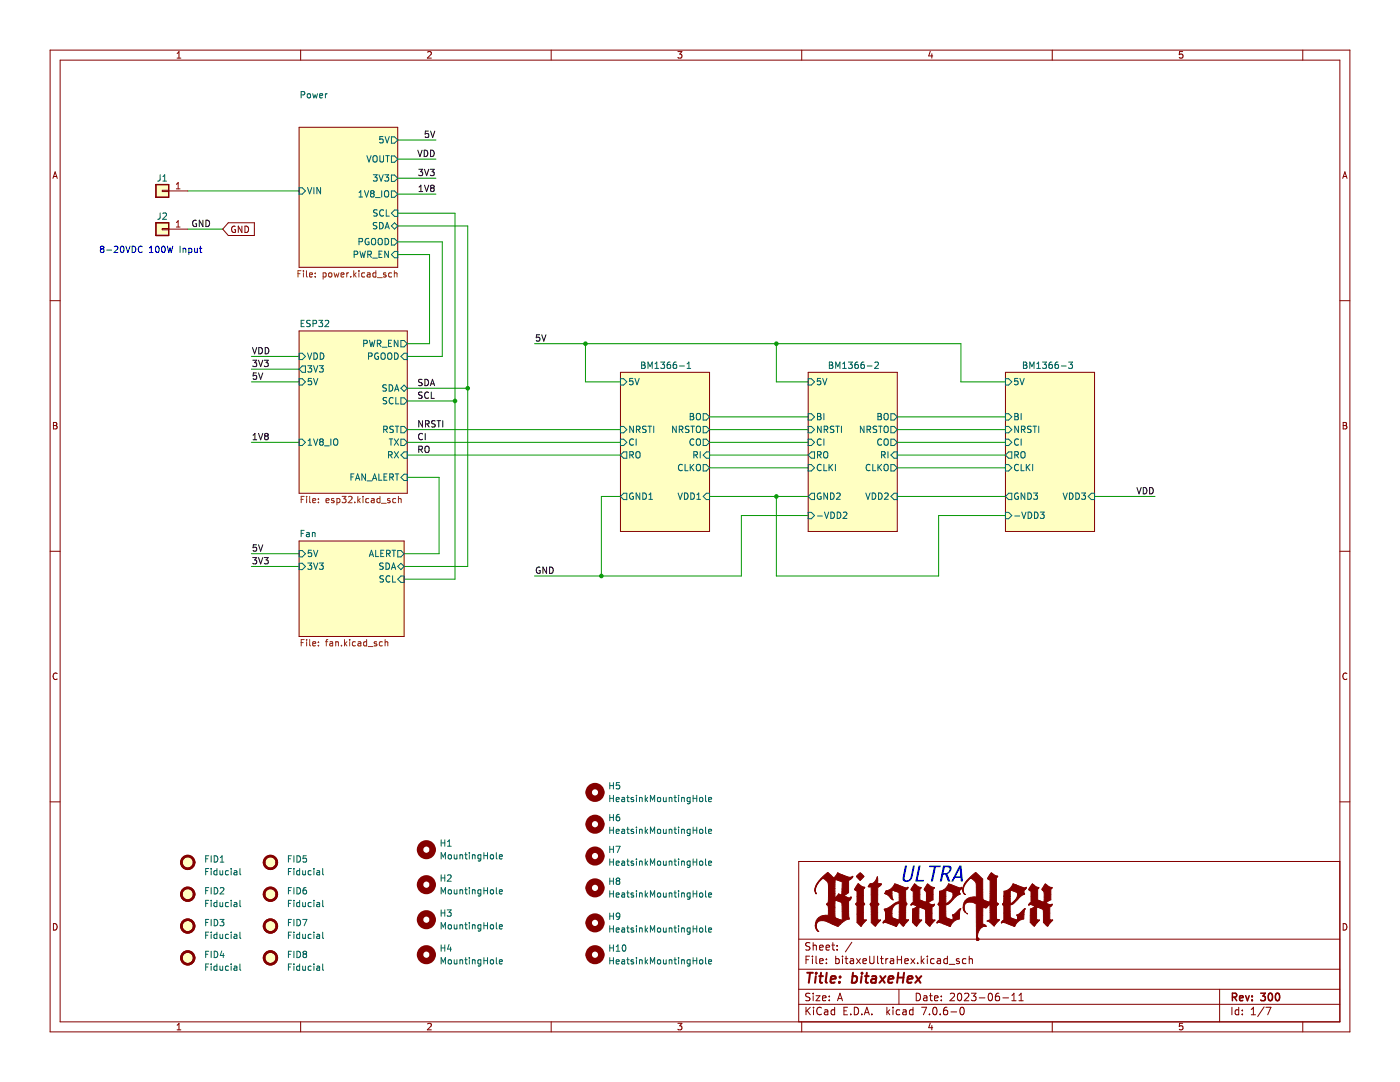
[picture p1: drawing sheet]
<svg xmlns="http://www.w3.org/2000/svg" width="279mm" height="216mm" viewBox="0 0 279 216" stroke-linecap="round" stroke-linejoin="round" font-family="sans-serif">
<g fill="none" stroke="#840000" stroke-width=".2">
<path d="M10 10h259.4v195.9h-259.4zM12 12h255.4v191.9h-255.4zM35.3 11.6h.8M35.3 10.7l.4-.4v1.3M60 10v2M85.3 10.4l.5-.1 .3 .4-.8 .9h.8M110 10v2M135.3 10.3h.8l-.4 .5 .3 .1v.6l-.2 .1-.5-.1M160 10v2M185.7 10.2l-.4 1h.9M186 10.7v.9M210 10v2"/>
<path d="M236 10.3h-.6l-.1 .6 .2-.1 .5 .1 .1 .1-.1 .5-.2 .1-.5-.1M260 10v2M10.6 35.6l.4-1.3 .4 1.3M10.7 35.2h.6M268 35.6l.4-1.3 .4 1.3M268.1 35.2h.6M10 60h2M267.4 60h2M10.7 84.3h.4l.2 .2-.2 .4 .2 .1 .1 .3-.2 .3h-.5zM10.7 84.9h.4M268.1 84.3h.4l.2 .2-.2 .4 .2 .1 .1 .3-.2 .3h-.5zM268.1 84.9h.4"/>
<path d="M10 110h2M267.4 110h2M11.4 134.4a.62 .62 0 0 0-.9 .5 .62 .62 0 0 0 .7 .7l.2-.1M268.8 134.4a.62 .62 0 0 0-.9 .5 .62 .62 0 0 0 .7 .7l.2-.1M10 160h2M267.4 171.9h-108v32M267.4 160h2M10.7 184.3a.66 .66 0 0 1 .7 .6 .66 .66 0 0 1-.7 .7zM159.4 197.4h108M159.4 193.4h108M159.4 187.4h108M160.9 191.5h.5"/>
<path d="M161.6 190.8h-.7v1.5M161.6 198.3l-.5-.1-.2 .1v.5l.6 .2 .1 .4-.2 .3-.6-.1M161.6 188.2l-.5-.1-.2 .1v.5l.6 .2 .1 .4-.2 .3-.6-.1M162.1 190.8v.1M162.1 191.3v1M162.3 188.1v1.5M162.3 198.2v.1M162.3 198.7v1M162.3 188.7l.2-.1 .4 .1v.9M162.9 198.7h.7l-.7 1h.7M162.9 190.8v1.3l.2 .2M163.6 191.8l.7-.2-.1-.2-.4-.1-.2 .2v.7h.6"/>
<path d="M163.6 189.1l.7-.2-.1-.2-.4-.1-.2 .2v.7h.6M164.1 199.2l.8-.2-.1-.2-.4-.1-.3 .2 .1 .7h.6M164.9 189.1l.7-.2-.1-.2-.4-.1-.2 .2v.7h.6M164.9 192.1v.2M164.9 191.4v.1M165.5 198.8v.1M165.5 199.5v.2M166 188.6h.6M166.2 188.1v1.3l.4 .2M166.8 191.4l.4-.1 .3 .3-.1 .6h-.6M166.8 190.8v1.5M167.1 189.4v.2"/>
<path d="M167.1 188.7v.1M167.1 199.7l.5-1.5 .5 1.5M167.3 199.3h.7M168.1 190.8v.1M168.1 191.3v1M168.6 191.3h.6M168.9 190.8v1.3l.3 .2M169.7 191.4h.6l.1 .9M170 188l-1.3 1.9M170.4 191.6l-.5 .1-.3 .2 .3 .4 .5-.1M170.9 191.3l.8 1M171.7 191.3l-.8 1"/>
<path d="M172.2 191.8l.7-.2v-.2l-.5-.1-.2 .2 .1 .7h.6M173.6 190.8v1.2l.3 .3 .4-.1 .1-.2v-1.2M175.1 190.8v1.3l.3 .2M175.7 191.3h.6M175.9 190.8v1.3l.4 .2M176.8 191.3v1M177.2 191.3l-.4 .3M177.7 191.4h.6l.1 .9M178.4 191.6l-.5 .1-.3 .2 .3 .4 .5-.1M179.1 191.5h.8M179.1 190.8v1.5M179.4 197.4v3"/>
<path d="M179.9 190.8v1.5M180.6 191.8l.7-.2-.1-.2-.4-.1-.2 .2v.7h.6M181.8 191.3l.8 1M182.6 191.3l-.8 1M182.9 198.2a.76 .76 0 0 1 .8 .7 .76 .76 0 0 1-.8 .8zM183.1 192.1v.2M183.9 190.8v1.5M184 191.7l.4 .6M184.4 198.8h.5l.1 .9M184.4 191.3l-.5 .6M185 199l-.5 .1-.2 .2 .2 .4 .5-.1M185.1 190.8v.1"/>
<path d="M185.1 191.3v1M185.5 198.7h.6M185.7 198.2v1.3l.4 .2M186.4 191.4l-.4-.1-.3 .3 .2 .6h.5M186.5 199.2l.7-.2-.1-.2-.4-.1-.2 .2 .1 .7h.5M187.1 191.4h.5l.1 .9M187.7 191.6l-.5 .1-.2 .2 .2 .4 .5-.1M187.9 199.5v.2M187.9 198.8v.1M189.1 191.4l-.5-.1-.2 .3 .1 .6h.6M189.1 190.8v1.5M189.4 192.4h1.2"/>
<path d="M189.6 198.3l.6-.1 .3 .4-.9 1.1h.9M191.2 198.3l.2-.1a.8 .8 0 0 1 .5 .7 .8 .8 0 0 1-.5 .8l-.2-.2-.1-.4zM191.4 191.4l-.3-.1-.2 .2v.2l.5 .2v.3h-.5M192.5 198.3l.6-.1 .3 .4-1 1.1h1M192.8 191.4l-.4-.1-.3 .3 .1 .6h.6M193.4 191.4l.2-.1 .4 .1 .1 .9M193.4 190.8v1.5M193.9 198.2h.9l-.5 .6 .4 .1v.6l-.2 .2-.6-.2M195.4 199.1h1.2M197.4 198.3l.2-.1a.8 .8 0 0 1 .5 .7 .8 .8 0 0 1-.5 .8l-.2-.2-.2-.4zM199.4 198.2l-.5 .1a1.01 1.01 0 0 0 0 1.4l.5-.2 .1-.5-.3-.2h-.4l-.2 .2M200.1 199.1h1.2"/>
<path d="M201.9 199.7h.9M201.9 198.6l.5-.4v1.5M203.4 199.7h.8M203.4 198.6l.4-.4v1.5M243.4 197.4v6.5M268.1 184.3a.66 .66 0 0 1 .7 .6 .66 .66 0 0 1-.7 .7zM35.3 204.6l.4-.4v1.3M35.3 205.5h.8M60 203.9v2M85.3 204.3l.5-.1 .3 .4-.8 .9h.8M110 203.9v2M135.3 204.2h.8l-.4 .5 .3 .1v.6l-.2 .1-.5-.1"/>
<path d="M159.4 200.4h108M160 203.9v2M160.9 201v1.5M161.1 201.6l.6 .9M161.7 201l-.8 .8M162.4 201v.1M162.4 201.5v1M163.9 201.1a.71 .71 0 0 0-1 .5 .71 .71 0 0 0 .7 .9l.3-.2M164.6 201.6h.5l.1 .9M165.2 201.8l-.5 .1-.2 .2 .2 .4 .5-.1M166.6 201.6l-.5-.1-.2 .3 .1 .6h.6M166.6 201v1.5"/>
<path d="M168.4 201.7h.5M169.1 201h-.7v1.5h.7M169.8 202.3v.2M170.5 201a.76 .76 0 0 1 .9 .7 .76 .76 0 0 1-.9 .8zM172 202.3v.2M172.5 202.5l.5-1.5 .5 1.5M172.6 202.1h.8M174 202.3v.2M177 201v1.5M177.1 201.9l.5 .6M177.6 201.5l-.6 .6M178.2 201v.1"/>
<path d="M178.2 201.5v1M179.6 201.6l-.5-.1-.2 .3 .1 .6h.6M180.2 201.6h.6l.1 .9M180.9 201.8l-.5 .1-.3 .2 .3 .4 .5-.1M182.2 201.6l-.4-.1-.3 .3 .1 .6h.6M182.2 201v1.5M183.9 201h1l-.6 1.5M185.5 202.3v.2M185.7 204.1l-.4 1h.9M186 204.6v.9M186.3 201.1l.2-.1a.8 .8 0 0 1 .5 .7 .8 .8 0 0 1-.5 .8l-.2-.2-.2-.4zM187.6 202.3v.2"/>
<path d="M189 201l-.4 .1a1.01 1.01 0 0 0 0 1.4l.5-.2v-.5l-.2-.2h-.5l-.1 .2M189.8 201.9h1.1M191.7 201.1l.2-.1a.8 .8 0 0 1 .5 .7 .8 .8 0 0 1-.5 .8l-.2-.2-.1-.4zM210 203.9v2M236 204.2h-.6l-.1 .6 .2-.1 .5 .1 .1 .1-.1 .5-.2 .1-.5-.1M245.9 201v1.5M247.2 201.6l-.4-.1-.3 .3 .1 .6h.6M247.2 201v1.5M247.9 202.3v.2M247.9 201.6v.1M249.7 202.5h.9M249.7 201.4l.4-.4v1.5"/>
<path d="M252.3 200.9l-1.3 1.9M252.6 201h1l-.6 1.5M260 203.9v2"/>
</g>
<path d="M246 199l.7-.1 .1-.2-.1-.4-.2-.1h-.5v1.5M246.3 199l.5 .7M247.4 199.2l.7-.2-.1-.3h-.4l-.2 .2 .1 .7h.5M248.6 198.7l.4 1 .3-1M249.9 199.5v.2M249.9 198.7v.2M251.6 198.2h.9l-.5 .5 .5 .2v.6l-.3 .2-.6-.2M253.2 198.3l.3-.1a.8 .8 0 0 1 .5 .7 .8 .8 0 0 1-.5 .8l-.3-.2-.1-.4zM254.7 198.3l.2-.1a.8 .8 0 0 1 .5 .7 .8 .8 0 0 1-.5 .8l-.2-.2-.2-.4z" fill="none" stroke="#840000" stroke-width=".3"/>
<g fill="none" stroke="#840000" stroke-width=".4">
<path d="M161.1 194.1h1.1M161.7 194.1l-.3 2M162.8 194.8l-.1 1.3M162.9 194.1v.2M163.5 194.8h.7M163.9 194.1l-.3 1.7 .1 .2 .4 .1M165 194.1l-.2 1.7 .2 .3M165.8 195.4l1-.2-.1-.3h-.8l-.2 .9 .3 .3 .6-.1M167.5 195.9v.2M167.7 194.9l-.1 .2M170.1 194.9h.8l.2 .3-.1 .5a.66 .66 0 0 1-1 .3M170.2 194.1l-.2 2"/>
<path d="M172 194.8l-.2 1.3M172 194.1v.2M172.6 194.8h.8M173 194.1l-.2 1.7 .1 .2 .3 .1M174 194.9h.8l-.1 1.2M174.9 195.2l-.7 .1a.4 .4 0 0 0-.4 .4 .4 .4 0 0 0 .3 .4l.7-.1M175.7 194.8l.9 1.3M176.7 194.8l-1.2 1.3M177.3 195.4l1-.2-.1-.3h-.7l-.2 .9 .2 .3 .6-.1M179.2 195.1h1.1M179.3 194.1l-.3 2M180.4 194.1l-.2 2"/>
<path d="M181.1 195.4l1-.2-.1-.3h-.7l-.2 .9 .2 .3 .6-.1M182.8 194.8l.9 1.3M183.9 194.8l-1.2 1.3"/>
</g>
<path d="M31.1 36.8h2.6v2.6h-2.6z" fill-rule="evenodd" fill="#ffffc2"/>
<path d="M31.1 36.8h2.6v2.6h-2.6z" fill="none" stroke="#840000" stroke-width=".25"/>
<path d="M31.1 44.4h2.6v2.6h-2.6z" fill-rule="evenodd" fill="#ffffc2"/>
<path d="M31.1 44.5h2.6v2.5h-2.6z" fill="none" stroke="#840000" stroke-width=".25"/>
<circle cx="37.5" cy="184.8" r="1.27" fill="#ffffc2"/>
<circle cx="37.5" cy="184.8" r="1.27" fill="none" stroke="#840000" stroke-width=".51"/>
<circle cx="54" cy="172.1" r="1.27" fill="#ffffc2"/>
<circle cx="54" cy="172.1" r="1.27" fill="none" stroke="#840000" stroke-width=".51"/>
<circle cx="37.5" cy="178.4" r="1.27" fill="#ffffc2"/>
<circle cx="37.5" cy="178.4" r="1.27" fill="none" stroke="#840000" stroke-width=".51"/>
<circle cx="37.5" cy="191.1" r="1.27" fill="#ffffc2"/>
<circle cx="37.5" cy="191.1" r="1.27" fill="none" stroke="#840000" stroke-width=".51"/>
<circle cx="37.5" cy="172.1" r="1.27" fill="#ffffc2"/>
<circle cx="37.5" cy="172.1" r="1.27" fill="none" stroke="#840000" stroke-width=".51"/>
<circle cx="54" cy="191.1" r="1.27" fill="#ffffc2"/>
<circle cx="54" cy="191.1" r="1.27" fill="none" stroke="#840000" stroke-width=".51"/>
<circle cx="54" cy="178.4" r="1.27" fill="#ffffc2"/>
<circle cx="54" cy="178.4" r="1.27" fill="none" stroke="#840000" stroke-width=".51"/>
<circle cx="54" cy="184.8" r="1.27" fill="#ffffc2"/>
<circle cx="54" cy="184.8" r="1.27" fill="none" stroke="#840000" stroke-width=".51"/>
<g fill="none" stroke="#009600" stroke-width=".2">
<path d="M37.5 38.1h22.2M79.4 38.7h7.6M79.4 35.6h7.6M79.4 31.8h7.6M79.4 27.9h7.6M37.5 45.7h7M79.4 48.3h8.9v22.8h-7M79.4 50.8h6.3v17.8h-4.4M79.4 42.5h11.4v73.1h-10.2M79.4 45.1h13.9v67.9h-12.7M50.2 71.1h9.5M50.2 76.2h9.5"/>
<path d="M50.2 73.7h9.5M81.3 77.5h12M106.7 68.6h85.1v7.6h8.9M116.8 68.6v7.6h7M154.9 68.6v7.6h6.4M50.2 88.3h9.5M81.3 90.8h42.5M81.3 88.3h42.5M81.3 85.7h42.5M81.3 80h9.5M81.3 95.3h6.3v15.2h-7M123.8 99.1h-3.8v15.8"/>
<path d="M141.6 90.8h19.7M141.6 88.3h19.7M141.6 85.7h19.7M141.6 99.1h19.7M141.6 93.3h19.7M141.6 83.2h19.7M154.9 99.1v15.8h32.4v-12h13.4M179.1 90.8h21.6M179.1 88.3h21.6M179.1 85.7h21.6M179.1 99.1h21.6M179.1 93.3h21.6"/>
<path d="M179.1 83.2h21.6M218.4 99.1h12.1M50.2 113h9.5M50.2 110.5h9.5M161.3 102.9h-13.3v12h-41.3"/>
</g>
<g fill="#0000c2">
<path d="M180.6 172.7h.4l-.5 2.6 .2 .3 .3 .1 .6-.4 .6-2.6h.4l-.6 2.6-.4 .5-.5 .2-.6-.1-.4-.4z" fill-rule="evenodd"/>
<path d="M183.3 172.7h.4l-.6 2.9h1.3l-.1 .3h-1.6z" fill-rule="evenodd"/>
<path d="M185.5 172.7h2.3l-.1 .3h-.9l-.6 2.9h-.4l.6-2.9h-1z" fill-rule="evenodd"/>
<path d="M188.2 172.7h1.3l.4 .3-.1 .8-.7 .6 .6 1.5h-.5l-.5-1.4h-.5l-.2 1.4h-.4l.3-1.7h1l.4-.3 .2-.4-.1-.4-.8-.1-.3 1.2h-.4z" fill-rule="evenodd"/>
<path d="M191.5 172.7h.4l.3 3.2h-.5v-.7h-1.1l-.4 .7h-.4l.6-1h1.3l-.2-1.6-.7 1.6h-.4z" fill-rule="evenodd"/>
</g>
<g fill="none" stroke="#0000c2" stroke-width=".2">
<path d="M20.3 49.7l-.3-.3 .3-.3h.2l.3 .3-.3 .3M20.3 49.7l-.3 .2 .1 .4 .2 .1 .3-.1 .2-.2v-.2l-.3-.2M20.3 49.7h.2M21.3 49.9h1M22.8 49.2l.5-.1 .2 .4-.8 .9h.8M24.1 49.2l.2-.1a.68 .68 0 0 1 .5 .7 .68 .68 0 0 1-.5 .6l-.3-.5zM25.1 49.1l.4 1.3 .5-1.3M26.4 49.1a.64 .64 0 0 1 .7 .7 .64 .64 0 0 1-.7 .6zM28.4 49.2a.6 .6 0 0 0-.9 .5 .6 .6 0 0 0 .6 .7l.3-.1M29.8 50.4h.7M29.8 49.5l.4-.4v1.3M31.2 49.2l.1-.1a.68 .68 0 0 1 .5 .7 .68 .68 0 0 1-.5 .6l-.3-.5z"/>
<path d="M32.4 49.2l.1-.1a.68 .68 0 0 1 .5 .7 .68 .68 0 0 1-.5 .6l-.3-.5zM33.4 49.1l.3 1.3 .2-.9 .3 .9 .3-1.3M35.9 49.1v1.3M36.5 49.5v.9M36.5 49.7l.5-.1 .1 .8M37.7 49.6l.3-.1 .3 .3-.1 .5h-.5M37.7 49.5v1.3M38.8 49.5l.1 .8h.5M39.4 49.5v.9M39.8 49.5h.5M40 49.1v1.1l.3 .2"/>
</g>
<g fill="none" stroke="#0f0f0f" stroke-width=".2">
<path d="M83.4 30l.4 1.2 .4-1.2M83.6 33.8h.8l-.5 .5 .4 .1v.5l-.2 .1-.5-.1M83.6 38.2h.8M83.6 37.3l.4-.3v1.2M84.7 30a.64 .64 0 0 1 .7 .6 .64 .64 0 0 1-.7 .6zM84.7 37l.4 1.2 .5-1.2M84.7 33.8l.4 1.2 .5-1.2M85.5 26.2h-.6l-.1 .6 .2-.2 .4 .1 .2 .2-.1 .4-.2 .1-.5-.1M85.9 33.8h.8l-.5 .5 .4 .1v.5l-.2 .1-.5-.1M85.9 30a.64 .64 0 0 1 .8 .6 .64 .64 0 0 1-.8 .6zM85.9 26.2l.5 1.2 .4-1.2M86.2 37.5l-.3-.2 .3-.3h.2l.3 .2-.3 .3"/>
<path d="M86.2 37.5l-.3 .2 .1 .4 .2 .1h.3l.2-.2v-.3l-.3-.2M86.2 37.5h.2M39.2 44a.59 .59 0 0 0-.8 .6 .59 .59 0 0 0 .8 .5v-.4h-.2M40.5 43.9v1.3l-.7-1.3v1.3M41.1 43.9a.64 .64 0 0 1 .7 .7 .64 .64 0 0 1-.7 .6zM50.4 69.3l.4 1.3 .4-1.3M50.4 71.9h.8l-.4 .5 .4 .1v.5l-.2 .1-.6-.1M51.2 74.4h-.6l-.1 .6 .2-.1 .4 .1 .1 .1v.5l-.2 .1-.5-.1M51.6 71.9l.4 1.2 .4-1.2M51.6 74.4l.4 1.3 .4-1.3M51.7 69.3a.64 .64 0 0 1 .7 .7 .64 .64 0 0 1-.7 .6zM52.7 71.9h.8l-.4 .5 .4 .1v.5l-.2 .1-.6-.1"/>
<path d="M52.9 69.3a.64 .64 0 0 1 .8 .7 .64 .64 0 0 1-.8 .6zM84.3 75.7h-.5l-.2 .1v.4l.5 .2 .2 .3-.3 .3-.5-.1M84.3 78.3l-.5-.1-.2 .1v.4l.5 .3 .2 .3-.3 .2-.5-.1M84.8 75.7a.64 .64 0 0 1 .7 .6 .64 .64 0 0 1-.7 .7zM85.5 78.3a.6 .6 0 0 0-.8 .5 .6 .6 0 0 0 .6 .7l.2-.1M85.9 77l.4-1.3 .4 1.3M86 76.6h.6M86.1 78.2v1.3h.6M107.7 66.8h-.6l-.1 .6 .2-.1h.4l.1 .2v.4l-.2 .2-.5-.2M108.1 66.8l.4 1.3 .5-1.3M50.5 87.8h.7M50.5 86.8l.4-.3v1.3"/>
<path d="M51.6 86.5l.4 1.3 .4-1.3M53 87l-.2 .3 .1 .3 .1 .2 .4-.1 .1-.2v-.2l-.2-.3M53 87l-.2-.2 .2-.3h.3l.2 .2-.2 .3M53 87h.3M83.6 89.7l.6-.1 .1-.5-.7-.1v1.3M83.9 89.7l.4 .6M84.3 86.6a.6 .6 0 0 0-.8 .4 .6 .6 0 0 0 .6 .8l.2-.2M84.3 83.9v1.3l-.7-1.3v1.3M84.9 89.2l.2-.2a.43 .43 0 0 1 .5 .4v.5a.42 .42 0 0 1-.4 .4 .42 .42 0 0 1-.4-.4zM84.9 86.5v1.3M84.9 84.6l.6-.1 .1-.4-.7-.2v1.3M85.2 84.6l.4 .6"/>
<path d="M86.9 84l-.5-.1-.2 .2v.3l.5 .3 .2 .3-.3 .2h-.5M87.2 83.9h.7M87.6 83.9v1.3M88.4 83.9v1.3M226.9 97.3l.4 1.2 .4-1.2M228.2 97.3a.64 .64 0 0 1 .7 .6 .64 .64 0 0 1-.7 .6zM229.4 97.3a.64 .64 0 0 1 .8 .6 .64 .64 0 0 1-.8 .6zM50.4 111.2h.8l-.4 .5 .4 .2v.5l-.2 .1-.6-.1M51.2 108.7h-.6l-.1 .6 .2-.1 .4 .1 .1 .1v.5l-.2 .1-.5-.1M51.6 108.7l.4 1.3 .4-1.3M51.6 111.2l.4 1.3 .4-1.3M52.7 111.2h.8l-.4 .5 .4 .2v.5l-.2 .1-.6-.1"/>
<path d="M107.7 113.2a.59 .59 0 0 0-.7 .6 .59 .59 0 0 0 .7 .6l.1-.5h-.2M109.1 113.2v1.2l-.7-1.2v1.2M109.7 113.2a.64 .64 0 0 1 .7 .6 .64 .64 0 0 1-.7 .6z"/>
</g>
<path d="M45.6 44.4h5.2v2.6h-5.2l-1.1-1.3zM46.9 45.2a.59 .59 0 0 0-.7 .6 .59 .59 0 0 0 .7 .5l.1-.5h-.2M48.3 45.1v1.3l-.7-1.3v1.3M48.9 45.1a.64 .64 0 0 1 .7 .7 .64 .64 0 0 1-.7 .6z" fill="none" stroke="#840000" stroke-width=".2"/>
<path d="M163.4 185.8h.1" fill="none" stroke="#840000" stroke-width=".2"/>
<path d="M192.7 178.4h.1M192.7 178.4v.1" fill="none" stroke="#840000" stroke-width=".2"/>
<path d="M193 182.2v.1z" fill-rule="evenodd" fill="#840000"/>
<path d="M193 182.2v.1M193 182.3h.1" fill="none" stroke="#840000" stroke-width=".2"/>
<path d="M162.7 178l.1 .2z" fill-rule="evenodd" fill="#840000"/>
<path d="M162.7 178.2h.1M162.8 178.1v.1M162.8 178.1h.1M162.8 178.1l-.1-.1v.2" fill="none" stroke="#840000" stroke-width=".2"/>
<path d="M162.9 178.2v.1z" fill-rule="evenodd" fill="#840000"/>
<path d="M162.9 178.2v.1M162.9 178.2h.1M162.9 178.3h.1" fill="none" stroke="#840000" stroke-width=".2"/>
<path d="M192.3 178.2l.2 .2z" fill-rule="evenodd" fill="#840000"/>
<path d="M192.3 178.2h.1M192.3 178.2l.2 .2M192.4 178.2v.1M192.4 178.3h.1M192.4 178.3l.1 .1M192.5 178.4h.1" fill="none" stroke="#840000" stroke-width=".2"/>
<path d="M171.2 174.6a.48 .48 0 0 1 .5-.4 .48 .48 0 0 1 .4 .4l.3 .3-.7 .8-.8-.8z" fill-rule="evenodd" fill="#840000"/>
<path d="M171.2 174.6a.48 .48 0 0 1 .5-.4 .48 .48 0 0 1 .4 .4l.3 .3-.7 .8-.8-.8z" fill="none" stroke="#840000" stroke-width=".2"/>
<path d="M171.3 176.4l1.3 .7-.3 .3v2.6l.3 .4-.3 .3v2.7l.6 .2-1.1 1.2-.8-.7v-3.4l-.3-.3 .3-.3v-2.3l-.5-.3z" fill-rule="evenodd" fill="#840000"/>
<path d="M171.6 176.6h.1M171.6 176.6l-.3-.2-.8 1.1 .5 .3v2.3l-.3 .3 .3 .3v3.4l.8 .7M171.6 176.6l1 .5-.3 .3v2.6l.3 .4-.3 .3v2.7l.6 .2M171.8 184.8h.1M172.9 183.6h.1M172.9 183.6l-1.1 1.2" fill="none" stroke="#840000" stroke-width=".2"/>
<path d="M173.6 176.4a1.6 1.6 0 0 0 1.5-1.4l.1 1.3 .7 .1-.3 .4-.4 .2-.1 3.1 .3 .3-.3 .3v2.8l.6 .1-1 1.2-.8-.7v-2.2a1.66 1.66 0 0 0-.2-1.3v-.2l.2-.3v-3.1l-.6-.1z" fill-rule="evenodd" fill="#840000"/>
<path d="M173.3 176.9h.1M173.3 176.9l.6 .1v3.1l-.2 .3v.2M173.8 176.3l-.2 .1-.3 .5M173.8 176.3h.1M175.2 175.6h.1M175.2 175.6l-.1-.6a1.88 1.88 0 0 1-1.3 1.3M175.2 175.6v.7l.7 .1-.6 .6M175.3 177h-.1l-.1 3.1 .3 .3-.3 .3v2.8l.6 .1M175.3 177h.1M173.7 180.6h.1M173.7 180.6l.2 .6v2.9l.8 .7 1-1.2M175.7 183.6h.1" fill="none" stroke="#840000" stroke-width=".2"/>
<path d="M187.5 177.8l.5-.1 .7-.4 .6-1 1.4 .6a1.53 1.53 0 0 0 1.3 .2l-.1 .2a.74 .74 0 0 0-.3 1.1 7.5 7.5 0 0 0-2.3 2l-.6 .2v1.9a.66 .66 0 0 0 .8 .9l.6 .2a.6 .6 0 0 0 0-.9v-.1l.4-.2 1.2-1.1-.2 .6v1.5a2.82 2.82 0 0 0-1.9 1.5l-1.2-.5a1.18 1.18 0 0 0-1.4-.2l.1-.3 .4-.3v-2.8l-.3-.4 .2-.3 .1-1.3h1.2l.1 1.5a1.96 1.96 0 0 0 1.3-2.2l-1.3-.5-.1 1.2h-1.2z" fill-rule="evenodd" fill="#840000"/>
<g fill="none" stroke="#840000" stroke-width=".2">
<path d="M187.5 178.8h1.2M188.8 177.6l.7 .2a.76 .76 0 0 1 .7 .5 .76 .76 0 0 1-.1 .8 2.46 2.46 0 0 1-1.3 1.2zM191.5 178.3h.1M191.5 178.3a.68 .68 0 0 1 .4-1v-.3l-.5 .1-2.1-.8-.6 1-.7 .4-.5 .1-.2 2.5M191.6 178.3v.1a7.5 7.5 0 0 0-2.3 2l-.6 .2v1.9a.66 .66 0 0 0 .8 .9l.5 .2M187.1 184.1h.1M187.1 184.1h.6l1.9 .8M187.3 180.3l-.1 .1 .3 .4v2.8l-.4 .3-.1 .2h.1M187.3 180.3h.1M189.6 184.8v.1M190 183.6h.1M190.1 182.7v-.1l.4-.2 1.2-1.1-.2 .6v1.5a2.34 2.34 0 0 0-1.9 1.4"/>
<path d="M190.1 182.7h.1M190.1 182.7l.1 .1a.58 .58 0 0 1-.1 .8h-.1"/>
</g>
<path d="M200.4 177.8l.5-.1 .7-.4 .6-1 1.3 .6a1.53 1.53 0 0 0 1.3 .2v.2a.74 .74 0 0 0-.3 1.1 7.5 7.5 0 0 0-2.3 2l-.6 .2v1.9a.66 .66 0 0 0 .8 .9l.5 .2a.6 .6 0 0 0 .1-.9l-.1-.1 .5-.2 1.2-1.1-.2 .6-.1 1.5a2.82 2.82 0 0 0-1.9 1.5l-1.2-.5a1.18 1.18 0 0 0-1.3-.2l.1-.3 .3-.3v-2.8l-.2-.4 .2-.3 .1-1.3h1.2v1.5a1.96 1.96 0 0 0 1.4-2.2l-1.3-.5-.1 1.2h-1.2z" fill-rule="evenodd" fill="#840000"/>
<g fill="none" stroke="#840000" stroke-width=".2">
<path d="M200.4 178.8h1.2M201.7 177.6l.7 .2a.76 .76 0 0 1 .7 .5 .76 .76 0 0 1-.2 .8 2.46 2.46 0 0 1-1.3 1.2zM204.4 178.3h.1M204.4 178.3l.1 .1a7.5 7.5 0 0 0-2.3 2l-.4 .1M204.8 177v.1M204.8 177l-.6 .1-2-.8-.6 1-.7 .4-.5 .1-.1 2.2-.2 .4 .2 .4v2.8l-.3 .3-.1 .3M204.8 177.1v.2a.68 .68 0 0 0-.4 1M199.9 184.2h.1M200 184.1l-.1 .1M200 184.1h.1M201.8 183.2h.1M201.8 180.5l-.2 .1v2.2l.2 .4"/>
<path d="M201.8 180.5h.1M203 182.7l-.1-.1 .5-.2 1.2-1.1-.2 .6-.1 1.5a2.82 2.82 0 0 0-1.9 1.5l-1.8-.8h-.6M203 182.7h.1M203 182.7v.1a.58 .58 0 0 1-.1 .8l-1.1-.4"/>
</g>
<path d="M182.5 176.4l1.3 .7-.2 .3v2.2l1.2 .4a4.1 4.1 0 0 0-.1-2.3l-.3-.3 .7-1 .9 .6 .5 .1-.3 .3v2.1a1.23 1.23 0 0 0-.9 .7l.1 .1a.96 .96 0 0 0 1.1 .1l-.1 .3-.4 .3v2.4l.6 .2-1 1.2-.9-.7v-2.1a.56 .56 0 0 0-.5-.8l-.8-.2v2.4l.5 .2-1 1.2-.8-.7v-2.7l.9-.5-.3-.2a.73 .73 0 0 0-.9-.1l.5-.5v-2.3a.4 .4 0 0 1-.5-.3 .4 .4 0 0 1 .2-.4z" fill-rule="evenodd" fill="#840000"/>
<g fill="none" stroke="#840000" stroke-width=".2">
<path d="M182.5 176.4h.1M182.5 176.4l-.5 .7a.4 .4 0 0 0-.2 .4 .4 .4 0 0 0 .5 .3v2.3l-.5 .5M182.5 176.4l.4 .2M182.9 176.6h.1M182.9 176.6l.9 .5-.2 .3v2.2l1.2 .4M184.8 177.8a.41 .41 0 0 1-.3-.3 .41 .41 0 0 1 .2-.5l.4-.6 .9 .6 .5 .1-.3 .3v2.1l-1 .7M184.8 177.8h.1M184.8 177.8v2.2M181.8 180.6h.1M182 180.5l-.2 .1M182 180.5h.2l.8 .3-.9 .6v2.7l.8 .7 .6-.7M182 180.5h.1"/>
<path d="M183.5 184.1h.1M183.5 184.1l.4-.5-.5-.2v-2.2l.1-.2 .4 .2a.71 .71 0 0 1 .8 .8v2.1l.8 .7 .2-.2M184.8 180h.1M185.2 180.2l.2 .1a.96 .96 0 0 0 1.1 .1l-.1 .3-.4 .3v2.4l.6 .2M185.2 180.2h.1M185.7 184.6h.1M186.6 183.6l-.9 1M186.6 183.6h.1"/>
</g>
<path d="M206 176.4l1.3 .7-.2 .3v2.2l1.2 .4a4.1 4.1 0 0 0-.1-2.3l-.2-.3 .6-1 .9 .6 .5 .1-.3 .3v2.1a1.23 1.23 0 0 0-.9 .7l.1 .1a.96 .96 0 0 0 1.1 .1l-.1 .3-.4 .3v2.4l.6 .2-1 1.2-.9-.7v-2.1a.56 .56 0 0 0-.5-.8l-.8-.2v2.4l.5 .2-1 1.2-.8-.7v-2.7l.9-.5-.3-.2a.73 .73 0 0 0-.9-.1l.5-.5v-2.3a.4 .4 0 0 1-.5-.3 .4 .4 0 0 1 .2-.4z" fill-rule="evenodd" fill="#840000"/>
<g fill="none" stroke="#840000" stroke-width=".2">
<path d="M206 176.4h.1M206 176.4l-.5 .7a.4 .4 0 0 0-.2 .4 .4 .4 0 0 0 .5 .3v2.3l-.5 .5M206 176.4l.4 .2M206.4 176.6h.1M206.4 176.6l.9 .5-.2 .3v2.2l1.2 .4M208.3 177.8a.41 .41 0 0 1-.3-.3 .41 .41 0 0 1 .2-.5l.4-.6 .9 .6 .5 .1-.3 .3v2.1l-1 .7M208.3 177.8h.1M208.3 177.8v2.2M205.3 180.6h.1M205.5 180.5l-.2 .1M205.5 180.5h.2l.8 .3-.9 .6v2.7l.8 .7 .6-.7M205.5 180.5h.1"/>
<path d="M207 184.1h.1M207 184.1l.5-.5-.6-.2v-2.2l.1-.2 .5 .2a.71 .71 0 0 1 .7 .8v2.1l.8 .7 .2-.2M208.3 180h.1M208.7 180.2l.2 .1a.96 .96 0 0 0 1.1 .1l-.1 .3-.4 .3v2.4l.6 .2M208.7 180.2h.1M209.2 184.6h.1M210.1 183.6l-.9 1M210.1 183.6h.1"/>
</g>
<path d="M176.8 177.8a2.26 2.26 0 0 0 1.8-1.5l.6 .3a3.2 3.2 0 0 0 2 .5l-.5 .5v1.2a1.67 1.67 0 0 0 .3 1.6l-.2 .5-.1 2.5 .6 .2-1 1.2-.8-.7-.6 .8-.6-.3a3.3 3.3 0 0 0-2.1-.5l.2-.3a.63 .63 0 0 0 .3-.9v-.6h1.3v.3a.53 .53 0 0 0 .6 .7l.8 .2 .1-3.2a1.66 1.66 0 0 0-1.5 2h-1.3l-.2-.9 .7-.2 1.7-1.1 .5-.2 .1-1.2a.67 .67 0 0 0-.7-.9l-.8-.2v1.4l.3 .6-1.2-1-.5-.3z" fill-rule="evenodd" fill="#840000"/>
<g fill="none" stroke="#840000" stroke-width=".2">
<path d="M176.6 178.2l1.2 1M176.6 178.2h.1M177.8 179.2h.1M178 178.3v.1M178 178.4v.6l.3 .6-.5-.4M178.1 177.6l-.1 .7M178.1 177.6h.1M178.1 177.6l.8 .3M178.9 177.9h.1M178.9 177.9l.5 .2M179.4 178.1h.1M179.4 178.1v1.8l-.5 .2-1.7 1.1-.7 .2 .2 .9"/>
<path d="M181.1 177.1h-.5l-2-.8a2.55 2.55 0 0 1-1.8 1.6l-.2 .3M181.1 177.1h.1l-.1 .2-.4 .3v1.2a1.67 1.67 0 0 0 .3 1.6M181.1 177.1h.1M176.4 184.1h.1M176.4 184.1h.4l2.1 .8M176.7 182.3h1.3M176.7 182.3v.6a.88 .88 0 0 1-.4 1.1l-.1 .1h.2M178 182.3a1.66 1.66 0 0 1 1.5-2l-.1 3.3M178 182.3v.3a.53 .53 0 0 0 .6 .7l.8 .3M178.9 184.9h.1M179.4 183.6h.1M180.4 184.6l-.2 .2-.7-.7-.6 .8"/>
<path d="M180.4 184.6h.1M180.8 180.6l-.1 2.8 .6 .2-.9 1M180.8 180.6h.1M180.9 180.4l-.1 .2M181 180.4h-.1"/>
</g>
<path d="M193.3 175.4l1.4-1.3 1.4 1.3v3.6a.6 .6 0 0 0 .7 .8l.6 .2 .2-.1v-4.2l-.4-.3a.8 .8 0 0 1 .4-.9l.3-.3 1.2 .7-.2 .2v4.9l.3 .4-.3 .4v2.3a.4 .4 0 0 0 .5 .4l-1 1.3-.8-.8-.6-.2 .6-.2v-3.2l-.4 .3a.63 .63 0 0 1-1 .3l-.1 3.3 .7 .5a1.38 1.38 0 0 0-1.5 1.1l-.2 1.1a.32 .32 0 0 1 .2 .4 .32 .32 0 0 1-.3 .3l-.1-.1-.1-7.2a1.46 1.46 0 0 0-2.4 .4 1.49 1.49 0 0 0 .3 1.3 1.81 1.81 0 0 1-.3-2.1 1.81 1.81 0 0 1 1.8-1h.7v-1.8a1.39 1.39 0 0 0-1.4-1.9l-.1 .2a2.97 2.97 0 0 0-1.1 2.6 2.66 2.66 0 0 1 1-2.7z" fill-rule="evenodd" fill="#840000"/>
<g fill="none" stroke="#840000" stroke-width=".2">
<path d="M192.3 178.1h.1M192.5 176.3l.1-.1a7.7 7.7 0 0 1 2.2-2l1.3 1.2 .1 4.2M192.5 176.3h.1M192.5 176.3a1.88 1.88 0 0 0-.2 1.8M193.4 175.5a2.83 2.83 0 0 0-1.1 2.6M193.4 175.5h.1M193.9 175.3l-.5 .2M193.9 175.3h.1M193.9 175.3l.1 .1a1.44 1.44 0 0 1 .9 1.8v1.8a2.03 2.03 0 0 0-2.2 .6 2.03 2.03 0 0 0-.2 2.2l.2 .3M196.2 179.6h.1M196.2 179.6l1.3 .4M192.7 182.1h.1"/>
<path d="M192.7 182.1a1.34 1.34 0 0 1 .5-2.1 2.17 2.17 0 0 1 1.6 .4l.1 7.2 .1 .1M195 187.7h.1M196.5 181.1l-.3-.1-.1 .2v3.1l.7 .5a1.38 1.38 0 0 0-1.5 1.1l-.2 1.1a.32 .32 0 0 1 .2 .4 .32 .32 0 0 1-.3 .3M196.5 181.1h.1M197.5 183.6l-.5 .2 .6 .2 .8 .8M197.5 183.6h.1M197.5 180l.1-4.3-.5-.4 .8-1.1 1.2 .7-.2 .2v4.9l.3 .3M197.5 180h.1M197.6 180.4l-.8 .8-.3-.1M197.6 180.4v.1M197.6 180.5v3.1h-.1M198.4 184.7v.1"/>
<path d="M199.2 180.3h.1M199.2 180.3l-.3 .5v2.3a.39 .39 0 0 0 .5 .4M199.4 183.5h.1M199.4 183.5l-1 1.2"/>
</g>
<path d="M163.9 175.2l1.3-1.1 1.2 1.1 .8-1 .9 .4a2.27 2.27 0 0 0 2.1 .3l-.3 .5-.6 .3v2.4a1.04 1.04 0 0 0-.8 .7l.3 .2a.83 .83 0 0 0 1.1 0l-.1 .3-.5 .5 .2 3.6a3.3 3.3 0 0 0-2.3 1.5l-.8-.4a4.8 4.8 0 0 0-2.9-.7 1.39 1.39 0 0 0-.3 2 1.85 1.85 0 0 1-.3-2.2 1.85 1.85 0 0 1 1.9-1h.5v-1.6h1.3v1.5a.63 .63 0 0 0 .7 .9l.8 .2v-2.9a.62 .62 0 0 0-.7-.9l-.7-.2-.1 1.4h-1.3l-.1-.3-.3-.2a1.24 1.24 0 0 0 .4-1.4v-.9h1.3l.1 1 .7-.9 .1 .1a.25 .25 0 0 0 .3 .2 .25 .25 0 0 0 .2-.2l.1-2.4-1.3-.5-.2 .2v2.5h-1.3v-.6a2.01 2.01 0 0 0-.3-1.8 .72 .72 0 0 0-.6-.5 .72 .72 0 0 0-.7 .4 3.2 3.2 0 0 0-1 2.1v-.5a3.9 3.9 0 0 1 1.2-2.1z" fill-rule="evenodd" fill="#840000"/>
<g fill="none" stroke="#840000" stroke-width=".2">
<path d="M32.4 38h1.3v.2h-1.3zM33.7 38.1h3.8M32.4 45.6h1.3v.2h-1.3zM33.7 45.7h3.8M162.7 177.3v.5M162.7 177.3h.1M162.7 177.8h.1M162.7 177.8a3.3 3.3 0 0 1 1.6-2.5h.1a1.55 1.55 0 0 1 .9 1.9v2.3a.99 .99 0 0 1-.4 1l.4 .4v1.7a2.17 2.17 0 0 0-2.6 2M165.3 178.2h1.3M166.6 178.2l.1 1M166.7 179.2h.1M166.7 179.6v3.5"/>
<path d="M166.7 175.5l-.1 2.7M166.7 175.5h.1M166.7 175.5l1.4 .5-.1 2.4a.25 .25 0 0 1-.2 .2 .25 .25 0 0 1-.3-.2l-.1-.1-.7 .9M166.7 179.6h.1M166.7 179.6l1.3 .5M168.4 178.8l.4 .2M168.4 178.7v.1M168.8 179h.1M168.8 179a.83 .83 0 0 0 1.1 0v.1M169.5 175.6l-.1 .1v2.4l-1 .6M169.6 175.6h-.1M169.9 179.1l-.2 .4-.3 .3 .1 3.6a3.3 3.3 0 0 0-2.3 1.5l-2.4-1.1a1.29 1.29 0 0 0-1.9 .7v.7l.3 .6"/>
<path d="M169.9 179.1h.1M170.1 174.9a4 4 0 0 1-2.5-.5l-.4-.2-.8 1-1.1-1a6 6 0 0 0-2.6 3.1M170.1 174.9h.1M170.1 174.9v.2l-.5 .5M162.7 184.6h.1M162.7 184.6l.1 .5 .4 .7M163.2 185.8h.1M165.3 181h1.3M166.7 183.2h.1M168 180.1h.1M168 180.1l.1 3.5-1.4-.4"/>
</g>
<g fill="none" stroke="#840000" stroke-width="1.3">
<circle cx="118.7" cy="158.1" r="1.27"/>
<circle cx="85.1" cy="169.5" r="1.27"/>
<circle cx="85.1" cy="176.5" r="1.27"/>
<circle cx="118.7" cy="177.2" r="1.27"/>
<circle cx="118.7" cy="164.5" r="1.27"/>
<circle cx="118.7" cy="170.8" r="1.27"/>
<circle cx="85.1" cy="183.5" r="1.27"/>
<circle cx="85.1" cy="190.5" r="1.27"/>
<circle cx="118.7" cy="184.1" r="1.27"/>
<circle cx="118.7" cy="190.5" r="1.27"/>
</g>
<g fill="none" stroke="#006464" stroke-width=".2">
<path d="M32 34.9l-.1 1.1-.4 .1M32.5 36.1h.7M32.5 35.2l.4-.3v1.2M32 42.5l-.1 1.1-.4 .2M32.5 42.6l.5-.1 .2 .4-.8 .9h.8M121.7 156.2v1.2M121.7 158.7v1.3M121.7 156.8h.7M121.7 159.3h.7M122.4 156.2v1.2M122.4 158.7v1.3M123 159.5l.6-.1-.1-.2-.3-.1-.2 .2v.6h.5"/>
<path d="M123.6 156.2h-.6v.6l.2-.2 .4 .1 .1 .2-.1 .4-.1 .1-.5-.1M124.1 159.2h.5l.1 .8M124.7 159.4l-.5 .1-.1 .2 .1 .3 .5-.1M125.1 159.1h.5M125.3 158.7v1.1l.3 .2M126.4 159.2l-.3-.1-.2 .2 .1 .2 .4 .1v.3h-.5M127 158.7v.1M127 159.1v.9M127.6 159.1v.9M127.6 159.2h.5l.1 .8M128.8 158.7v1.3M128.9 159.5l.4 .5"/>
<path d="M129.3 159.1l-.5 .5M129.8 160v-1.3l.4 .9 .4-.9v1.3M131.3 159.2l.1-.1 .4 .1 .1 .5-.2 .2-.4-.1zM132.4 159.1l.1 .8 .4-.1M132.9 159.1v.9M133.6 159.1v.9M133.6 159.2h.4l.1 .8M134.5 159.1h.5M134.7 158.7v1.1l.3 .2M135.4 158.7v.1M135.4 159.1v.9M136 159.1v.9"/>
<path d="M136 159.2h.5l.1 .8M137.7 159.1v1l-.2 .3-.3-.1M137.7 159.2l-.3-.1-.3 .3 .1 .5h.5M138.3 158.7v1.3M138.3 159.3h.8M139.1 158.7v1.3M139.7 159.2l.1-.1 .4 .1 .1 .5-.2 .2-.4-.1zM140.8 158.7v1.1l.2 .2M141.4 159.5l.6-.1v-.2l-.4-.1-.2 .2 .1 .6h.5M41.1 171.4h.4M41.1 173.9h.4M41.1 177.7h.4"/>
<path d="M41.7 170.8h-.6v1.2M41.7 173.3h-.6v1.3M41.7 177.1h-.6v1.3M41.7 179.6h-.6v1.3M42.1 170.8v1.2M42.1 173.3v.1M42.1 173.7v.9M42.1 177.1v1.3M42.1 179.6v.2M42.7 177.1a.64 .64 0 0 1 .8 .6 .64 .64 0 0 1-.8 .7zM42.7 170.8a.64 .64 0 0 1 .8 .6 .64 .64 0 0 1-.8 .6zM43.3 173.3v1.3"/>
<path d="M43.3 179.6v1.3M43.3 173.8l-.4-.1-.2 .3 .1 .5h.5M43.9 173.7l.1 .8 .4-.1M44 177.2l.4-.1 .3 .4-.8 .9h.8M44 172h.7M44 171.1l.3-.3v1.2M44.4 173.7v.9M45.6 173.8l-.4-.1-.2 .3 .1 .5h.5M46.1 173.3v.1M46.1 173.7v.9M46.1 179.6v.2M46.7 173.8h.5l.1 .8"/>
<path d="M47.3 174l-.4 .1-.2 .2 .2 .3 .4-.1M47.9 173.3v1.1l.2 .2M47.9 179.6v1.1l.2 .2M57.6 171.4h.4M57.6 173.9h.4M57.6 177.7h.4M58.2 170.8h-.6v1.2M58.2 173.3h-.6v1.3M58.2 177.1h-.6v1.3M58.2 179.6h-.6v1.3M58.7 170.8v1.2M58.7 173.3v.1"/>
<path d="M58.7 173.7v.9M58.7 177.1v1.3M58.7 179.6v.2M59.3 177.1a.64 .64 0 0 1 .7 .6 .64 .64 0 0 1-.7 .7zM59.3 170.8a.64 .64 0 0 1 .7 .6 .64 .64 0 0 1-.7 .6zM59.8 173.3v1.3M59.8 179.6v1.3M59.8 173.8l-.4-.1-.2 .3 .1 .5h.5M60.4 173.7l.1 .8 .5-.1M61 173.7v.9M61.1 177.1l-.4 .1-.2 .2v.7l.2 .3 .4-.1 .1-.5-.1-.1-.4-.1-.2 .2M61.1 170.8h-.6v.6l.1-.2 .5 .1 .1 .2-.1 .4-.1 .1-.5-.1"/>
<path d="M62.1 173.8l-.4-.1-.2 .3 .1 .5h.5M62.6 173.3v.1M62.6 173.7v.9M62.6 179.6v.2M63.2 173.8h.5l.1 .8M63.8 174l-.4 .1-.2 .2 .2 .3 .4-.1M64.4 173.3v1.1l.2 .2M64.4 179.6v1.1l.2 .2M88 167.6v1.3M88 171.4v-1.3l.5 .9 .4-.9v1.3M88 174.6v1.2M88 178.4v-1.3l.5 .9 .4-.9v1.3"/>
<path d="M88 168.2h.8M88 175.2h.8M88.8 167.6v1.3M88.8 174.6v1.2M89.3 174.7l.5-.1 .2 .3-.7 .9h.7M89.3 168.9h.7M89.3 167.9l.4-.3v1.3M89.5 177.7l.2-.2 .3 .2 .1 .4-.1 .2h-.5zM89.5 170.7l.2-.2 .3 .2 .1 .5-.1 .1h-.5zM90.6 177.5l.1 .8h.5M90.6 170.5l.1 .8h.5M91.2 170.5v.9"/>
<path d="M91.2 177.5v.9M91.8 177.7l.5-.1v.8M91.8 170.7l.5-.1v.8M91.8 170.5v.9M91.8 177.5v.9M92.8 170.5h.4M92.8 177.5h.4M92.9 177.1v1.1l.3 .2M92.9 170.1v1.1l.3 .2M93.7 170.1v.1M93.7 170.5v.9M93.7 177.1v.1"/>
<path d="M93.7 177.5v.9M94.3 177.7l.5-.1v.8M94.3 170.7l.5-.1v.8M94.3 170.5v.9M94.3 177.5v.9M96 177.6l-.4-.1-.2 .3 .1 .5h.5M96 170.5v1.1l-.3 .2h-.3M96 170.6l-.4-.1-.2 .3 .1 .5h.5M96 177.5v1.1l-.3 .2-.3-.1M96.6 177.7h.7M96.6 170.1v1.3M96.6 177.1v1.3"/>
<path d="M96.6 170.7h.7M97.3 170.1v1.3M97.3 177.1v1.3M97.9 177.7l.2-.2 .3 .2 .1 .4-.1 .2h-.5zM97.9 170.7l.2-.2 .3 .2 .1 .5-.1 .1h-.5zM99 177.1v1.1l.2 .2M99 170.1v1.1l.2 .2M99.7 178l.6-.2-.1-.2-.4-.1-.1 .2v.6h.5M99.7 171l.6-.1-.1-.3-.4-.1-.1 .2v.6h.5M121.7 162.5v1.3M121.7 165v1.3M121.7 168.9v1.2"/>
<path d="M121.7 171.4v1.3M121.7 175.2v1.3M121.7 177.7v1.3M121.7 175.8h.7M121.7 178.3h.7M121.7 169.5h.7M121.7 172h.7M121.7 163.1h.7M121.7 165.6h.7M122.4 162.5v1.3M122.4 165v1.3M122.4 168.9v1.2"/>
<path d="M122.4 171.4v1.3M122.4 175.2v1.3M122.4 177.7v1.3M122.9 168.9h.9l-.6 1.2M123 165.9l.6-.1-.1-.3h-.3l-.2 .1v.7h.5M123 172.2l.6-.1-.1-.2-.3-.1-.2 .2v.6h.5M123 178.6l.6-.1-.1-.3h-.3l-.2 .1v.7h.5M123.2 175.7l-.2-.2 .2-.3h.3l.2 .2-.2 .3M123.2 175.7l-.2 .3v.4l.2 .1 .4-.1 .1-.2v-.2l-.2-.3M123.2 175.7h.3M123.6 162.5l-.4 .1-.2 .2v.7l.2 .3 .4-.1 .1-.5-.1-.2h-.4l-.2 .2M124.1 178.2h.5l.1 .8"/>
<path d="M124.1 165.5h.5l.1 .8M124.1 171.9h.5l.1 .8M124.7 178.5h-.5l-.1 .2 .1 .3h.5M124.7 165.8h-.5l-.1 .2 .1 .3h.5M124.7 172.1l-.5 .1-.1 .2 .1 .3 .5-.1M125.1 178.2h.5M125.1 171.8h.5M125.1 165.5h.5M125.3 177.7v1.1l.3 .2M125.3 165v1.1l.3 .2M125.3 171.4v1.1l.3 .2M126.4 178.2h-.3l-.2 .1 .1 .2 .4 .2v.3h-.5"/>
<path d="M126.4 165.5h-.3l-.2 .1 .1 .2 .4 .2v.3h-.5M126.4 171.9l-.3-.1-.2 .2 .1 .2 .4 .1v.3h-.5M127 165v.2M127 165.5v.8M127 171.4v.1M127 171.8v.9M127 177.7v.2M127 178.2v.8M127.6 178.3l.5-.1 .1 .8M127.6 165.5v.8M127.6 171.8v.9M127.6 178.2v.8"/>
<path d="M127.6 165.6l.5-.1 .1 .8M127.6 171.9h.5l.1 .8M128.8 165v1.3M128.8 171.4v1.3M128.8 177.7v1.3M128.9 178.5l.4 .5M128.9 172.2l.4 .5M128.9 165.8l.4 .5M129.3 178.2l-.5 .5M129.3 171.8l-.5 .5M129.3 165.5l-.5 .5M129.8 166.3v-1.3l.4 1 .4-1v1.3"/>
<path d="M129.8 172.7v-1.3l.4 .9 .4-.9v1.3M129.8 179v-1.3l.4 1 .4-1v1.3M131.3 178.3l.1-.1 .4 .1 .1 .5-.2 .2-.4-.1zM131.3 165.6l.1-.1 .4 .1 .1 .5-.2 .2-.4-.1zM131.3 171.9l.1-.1 .4 .1 .1 .5-.2 .2-.4-.1zM132.4 178.2l.1 .8 .4-.1M132.4 165.5l.1 .8 .4-.1M132.4 171.8l.1 .8 .4-.1M132.9 165.5v.8M132.9 171.8v.9M132.9 178.2v.8M133.6 178.3l.4-.1 .1 .8"/>
<path d="M133.6 165.5v.8M133.6 171.8v.9M133.6 178.2v.8M133.6 165.6l.4-.1 .1 .8M133.6 171.9h.4l.1 .8M134.5 178.2h.5M134.5 171.8h.5M134.5 165.5h.5M134.7 177.7v1.1l.3 .2M134.7 165v1.1l.3 .2M134.7 171.4v1.1l.3 .2M135.4 165v.2"/>
<path d="M135.4 165.5v.8M135.4 171.4v.1M135.4 171.8v.9M135.4 177.7v.2M135.4 178.2v.8M136 178.3l.5-.1 .1 .8M136 165.5v.8M136 171.8v.9M136 178.2v.8M136 165.6l.5-.1 .1 .8M136 171.9h.5l.1 .8M137.7 178.2h-.3l-.3 .2 .1 .6h.5"/>
<path d="M137.7 165.5v1l-.2 .2h-.3M137.7 171.8v1l-.2 .3-.3-.1M137.7 178.2v1l-.2 .2h-.3M137.7 165.5h-.3l-.3 .2 .1 .6h.5M137.7 171.9l-.3-.1-.3 .3 .1 .5h.5M138.3 178.3h.8M138.3 165v1.3M138.3 171.4v1.3M138.3 177.7v1.3M138.3 172h.8M138.3 165.6h.8M139.1 165v1.3"/>
<path d="M139.1 171.4v1.3M139.1 177.7v1.3M139.7 178.3l.1-.1 .4 .1 .1 .5-.2 .2-.4-.1zM139.7 165.6l.1-.1 .4 .1 .1 .5-.2 .2-.4-.1zM139.7 171.9l.1-.1 .4 .1 .1 .5-.2 .2-.4-.1zM140.8 177.7v1.1l.2 .2M140.8 165v1.1l.2 .2M140.8 171.4v1.1l.2 .2M141.4 178.6l.6-.1v-.3h-.4l-.2 .1 .1 .7h.5M141.4 165.9l.6-.1v-.3h-.4l-.2 .1 .1 .7h.5M141.4 172.2l.6-.1v-.2l-.4-.1-.2 .2 .1 .6h.5M41.1 184.1h.4"/>
<path d="M41.1 186.6h.4M41.1 180.3h.4M41.1 190.4h.4M41.1 193h.4M41.7 183.5h-.6v1.2M41.7 186h-.6v1.3M41.7 189.8h-.6v1.3M41.7 192.3h-.6v1.3M42.1 180.1v.8M42.1 183.5v1.2M42.1 186v.1M42.1 186.4v.9"/>
<path d="M42.1 189.8v1.3M42.1 192.3v.2M42.1 192.8v.8M42.7 183.5a.64 .64 0 0 1 .8 .6 .64 .64 0 0 1-.8 .6zM42.7 189.8a.64 .64 0 0 1 .8 .6 .64 .64 0 0 1-.8 .7zM43.3 186.5l-.4-.1-.2 .3 .1 .5h.5M43.3 192.8h-.4l-.2 .2 .1 .6h.5M43.3 186v1.3M43.3 192.3v1.3M43.3 180.1h-.4l-.2 .2 .1 .6h.5M43.9 186.4l.1 .8 .4-.1M43.9 180.1l.1 .8 .4-.1"/>
<path d="M43.9 192.8l.1 .8 .4-.1M43.9 183.5h.8l-.4 .4 .3 .2v.5l-.2 .1-.5-.1M44.3 189.7l-.3 1h.7M44.4 180.1v.8M44.4 186.4v.9M44.4 192.8v.8M44.6 190.2v.9M45.6 186.5l-.4-.1-.2 .3 .1 .5h.5M45.6 192.8h-.4l-.2 .2 .1 .6h.5M45.6 180.1h-.4l-.2 .2 .1 .6h.5M46.1 180.1v.8M46.1 186v.1"/>
<path d="M46.1 186.4v.9M46.1 192.3v.2M46.1 192.8v.8M46.7 186.5h.5l.1 .8M46.7 192.8h.5l.1 .8M46.7 180.1h.5l.1 .8M47.3 186.7l-.4 .1-.2 .2 .2 .3 .4-.1M47.3 180.4h-.4l-.2 .2 .2 .3h.4M47.3 193.1h-.4l-.2 .2 .2 .3h.4M47.9 186v1.1l.2 .2M47.9 192.3v1.1l.2 .2M57.6 184.1h.4"/>
<path d="M57.6 186.6h.4M57.6 180.3h.4M57.6 190.4h.4M57.6 193h.4M58.2 183.5h-.6v1.2M58.2 186h-.6v1.3M58.2 189.8h-.6v1.3M58.2 192.3h-.6v1.3M58.7 180.1v.8M58.7 183.5v1.2M58.7 186v.1M58.7 186.4v.9"/>
<path d="M58.7 189.8v1.3M58.7 192.3v.2M58.7 192.8v.8M59.3 183.5a.64 .64 0 0 1 .7 .6 .64 .64 0 0 1-.7 .6zM59.3 189.8a.64 .64 0 0 1 .7 .6 .64 .64 0 0 1-.7 .7zM59.8 186.5l-.4-.1-.2 .3 .1 .5h.5M59.8 192.8h-.4l-.2 .2 .1 .6h.5M59.8 186v1.3M59.8 192.3v1.3M59.8 180.1h-.4l-.2 .2 .1 .6h.5M60.4 186.4l.1 .8 .5-.1M60.4 180.1l.1 .8 .5-.1"/>
<path d="M60.4 192.8l.1 .8 .5-.1M60.4 183.5h.9l-.6 1.2M60.7 190.4l-.2-.3 .2-.3h.3l.2 .3-.2 .3M60.7 190.4l-.2 .2v.4l.2 .1 .4-.1 .1-.2v-.2l-.2-.2M60.7 190.4h.3M61 180.1v.8M61 186.4v.9M61 192.8v.8M62.1 186.5l-.4-.1-.2 .3 .1 .5h.5M62.1 192.8h-.4l-.2 .2 .1 .6h.5M62.1 180.1h-.4l-.2 .2 .1 .6h.5M62.6 180.1v.8"/>
<path d="M62.6 186v.1M62.6 186.4v.9M62.6 192.3v.2M62.6 192.8v.8M63.2 186.5h.5l.1 .8M63.2 192.8h.5l.1 .8M63.2 180.1h.5l.1 .8M63.8 186.7l-.4 .1-.2 .2 .2 .3 .4-.1M63.8 180.4h-.4l-.2 .2 .2 .3h.4M63.8 193.1h-.4l-.2 .2 .2 .3h.4M64.4 186v1.1l.2 .2M64.4 192.3v1.1l.2 .2"/>
<path d="M88 189.1h.8M88 181.6v1.2M88 185.4v-1.3l.5 .9 .4-.9v1.3M88 188.5v1.3M88 192.3v-1.2l.5 .9 .4-.9v1.2M88 182.2h.8M88.8 181.6v1.2M88.8 188.5v1.3M89.3 181.6h.7l-.4 .4 .4 .2v.5l-.2 .1-.5-.1M89.5 184.6l.2-.1 .3 .1 .1 .5-.1 .2-.5-.1zM89.6 191.6l.3-.1 .2 .2v.4l-.2 .2-.5-.2zM89.6 188.5l-.3 .9h.8"/>
<path d="M89.9 189v.8M90.6 184.5l.1 .8 .5-.1M90.6 191.5l.1 .8 .5-.1M91.2 184.5v.9M91.2 191.5v.8M91.8 191.6h.5v.7M91.8 184.5v.9M91.8 191.5v.8M91.8 184.6h.5v.8M92.8 191.5h.4M92.8 184.5h.4M92.9 184.1v1.1l.3 .2"/>
<path d="M92.9 191.1v1.1l.3 .1M93.7 184.1v.1M93.7 184.5v.9M93.7 191.1v.1M93.7 191.5v.8M94.3 191.6h.5v.7M94.3 184.5v.9M94.3 191.5v.8M94.3 184.6h.5v.8M96 184.6l-.4-.1-.2 .3 .1 .5h.5M96 191.6l-.4-.1-.2 .2 .1 .6h.5M96 191.5v1l-.3 .3-.3-.1"/>
<path d="M96 184.5v1l-.3 .3-.3-.1M96.6 191.7h.7M96.6 184.1v1.3M96.6 191.1v1.2M96.6 184.7h.7M97.3 184.1v1.3M97.3 191.1v1.2M97.9 184.6l.2-.1 .3 .1 .1 .5-.1 .2-.5-.1zM98 191.6l.3-.1 .2 .2v.4l-.2 .2-.5-.2zM99 191.1v1.1l.2 .1M99 184.1v1.1l.2 .2M99.7 184.9l.6-.1-.1-.2-.4-.1-.1 .2v.6h.5"/>
<path d="M99.7 191.9l.6-.1-.1-.2-.4-.1-.1 .2v.6h.5M121.7 182.2v1.3M121.7 184.7v1.3M121.7 188.5v1.3M121.7 191.1v1.2M121.7 182.8h.7M121.7 185.3h.7M121.7 189.1h.7M121.7 191.7h.7M122.4 182.2v1.3M122.4 184.7v1.3M122.4 188.5v1.3"/>
<path d="M122.4 191.1v1.2M123 185.6l.6-.1-.1-.3h-.3l-.2 .1v.6h.5M123 191.9l.6-.1-.1-.2-.3-.1-.2 .2v.6h.5M123 189.8h.7M123 188.9l.3-.4v1.3M123.7 182.7l-.2 .3-.4-.1-.1-.2v-.4l.5-.1 .2 .2-.1 .8-.1 .2-.4 .1M124.1 185.2h.5l.1 .8M124.1 191.6h.5l.1 .7M124.3 188.7l.2-.2a.68 .68 0 0 1 .4 .7 .68 .68 0 0 1-.4 .6l-.3-.5zM124.7 185.5h-.5l-.1 .2 .1 .3 .5-.1M124.7 191.8l-.5 .1-.1 .1 .1 .3h.5M125.1 185.2h.5"/>
<path d="M125.1 191.5h.5M125.3 184.7v1.1l.3 .2M125.3 191.1v1.1l.3 .1M126.4 185.2h-.3l-.2 .1 .1 .2 .4 .1v.3h-.5M126.4 191.6l-.3-.1-.2 .2 .1 .2 .4 .1v.3h-.5M127 184.7v.2M127 185.2v.8M127 191.1v.1M127 191.5v.8M127.6 185.3l.5-.1 .1 .8M127.6 185.2v.8M127.6 191.5v.8"/>
<path d="M127.6 191.6h.5l.1 .7M128.8 184.7v1.3M128.8 191.1v1.2M128.9 185.5l.4 .5M128.9 191.9l.4 .4M129.3 185.2l-.5 .4M129.3 191.5l-.5 .5M129.8 186v-1.3l.4 .9 .4-.9v1.3M129.8 192.3v-1.2l.4 .9 .4-.9v1.2M131.3 185.3l.1-.1 .4 .1 .1 .5-.2 .1h-.4zM131.3 191.6l.1-.1 .4 .1 .1 .5-.2 .2-.4-.1zM132.4 185.2l.1 .7h.4"/>
<path d="M132.4 191.5l.1 .8 .4-.1M132.9 185.2v.8M132.9 191.5v.8M133.6 185.2v.8M133.6 191.5v.8M133.6 185.3l.4-.1 .1 .8M133.6 191.6h.4l.1 .7M134.5 185.2h.5M134.5 191.5h.5M134.7 184.7v1.1l.3 .2M134.7 191.1v1.1l.3 .1M135.4 184.7v.2"/>
<path d="M135.4 185.2v.8M135.4 191.1v.1M135.4 191.5v.8M136 185.2v.8M136 191.5v.8M136 185.3l.5-.1 .1 .8M136 191.6h.5l.1 .7M137.7 185.2v1l-.2 .2h-.3M137.7 191.5v1l-.2 .3-.3-.1M137.7 185.2h-.3l-.3 .2 .1 .5h.5M137.7 191.6l-.3-.1-.3 .2 .1 .6h.5M138.3 184.7v1.3"/>
<path d="M138.3 191.1v1.2M138.3 185.3h.8M138.3 191.7h.8M139.1 184.7v1.3M139.1 191.1v1.2M139.7 185.3l.1-.1 .4 .1 .1 .5-.2 .1h-.4zM139.7 191.6l.1-.1 .4 .1 .1 .5-.2 .2-.4-.1zM140.8 184.7v1.1l.2 .2M140.8 191.1v1.1l.2 .1M141.4 185.6l.6-.1v-.3h-.4l-.2 .1 .1 .6h.5M141.4 191.9l.6-.1v-.2l-.4-.1-.2 .2 .1 .6h.5"/>
</g>
<path d="M31.1 36.8h2.6v2.6h-2.6zM31.1 44.5h2.6v2.5h-2.6z" fill="none" stroke="#840000" stroke-width=".25"/>
<path d="M35.2 37.7h.7M35.2 36.8l.4-.4v1.3M35.2 44.4l.4-.4v1.3M35.2 45.3h.7" fill="none" stroke="#a90000" stroke-width=".2"/>
<g fill="none" stroke="#840000" stroke-width=".51">
<circle cx="37.5" cy="178.4" r="1.27"/>
<circle cx="37.5" cy="172.1" r="1.27"/>
<circle cx="54" cy="172.1" r="1.27"/>
<circle cx="54" cy="178.4" r="1.27"/>
<circle cx="37.5" cy="184.8" r="1.27"/>
<circle cx="37.5" cy="191.1" r="1.27"/>
<circle cx="54" cy="191.1" r="1.27"/>
<circle cx="54" cy="184.8" r="1.27"/>
</g>
<path d="M59.7 66h21.6v32.4h-21.6z" fill-rule="evenodd" fill="#ffffc2"/>
<path d="M59.7 66h21.6v32.4h-21.6z" fill="none" stroke="#840000" stroke-width=".2"/>
<g fill="none" stroke="#006464" stroke-width=".2">
<path d="M59.7 75.6h.6l.7 .6-.7 .6h-.6zM59.7 70.5h.6l.7 .6-.7 .7h-.6zM60.1 64.5h.4M60.3 73h.7v1.3h-.7l-.6-.6zM60.7 63.9h-.6v1.3h.6M61.4 70.4l.4 1.3 .4-1.3M61.4 73h.8l-.4 .5 .4 .1v.5l-.2 .1-.6-.1M61.9 64l-.5-.1-.1 .1v.4l.5 .2 .1 .3-.2 .3-.5-.1M62.2 75.5h-.6l-.1 .6 .2-.1 .4 .1 .1 .1v.5l-.2 .1-.5-.1M62.5 64.6l.6-.1v-.5l-.6-.1v1.3M62.6 75.5l.4 1.3 .4-1.3M62.6 73l.4 1.2 .4-1.2"/>
<path d="M62.6 70.4a.64 .64 0 0 1 .8 .7 .64 .64 0 0 1-.8 .6zM63.6 63.9h.8l-.4 .5 .3 .1v.6l-.1 .1-.6-.1M63.7 73h.8l-.4 .5 .4 .1v.5l-.2 .1-.6-.1M63.9 70.4a.64 .64 0 0 1 .7 .7 .64 .64 0 0 1-.7 .6zM64.9 64l.5-.1 .2 .4-.8 .9h.8M72.6 68.6l.6-.1v-.5l-.6-.1v1.3M73.6 71.1l.6-.1v-.4l-.6-.2v1.3M73.7 67.9l.3 1.3 .3-.9 .2 .9 .3-1.3M75.3 68.6l.6-.1 .1-.5-.7-.1v1.3M75.5 70.5a.59 .59 0 0 0-.7 .6 .59 .59 0 0 0 .7 .5v-.4h-.2M75.6 68.6l.4 .6M76.2 70.5l.1-.1a.43 .43 0 0 1 .6 .5v.4a.42 .42 0 0 1-.4 .4 .42 .42 0 0 1-.5-.4z"/>
<path d="M76.3 69.3h.9M77.1 76.8h-.5l-.1 .1v.4l.5 .2 .1 .3-.2 .2h-.5M77.2 79.4l-.5-.1-.2 .1v.4l.6 .2 .1 .3-.3 .3-.4-.1M77.4 70.6l.3-.2a.43 .43 0 0 1 .5 .5v.4a.42 .42 0 0 1-.4 .4 .42 .42 0 0 1-.4-.4zM77.5 68.5h.5M77.7 76.8a.64 .64 0 0 1 .7 .6 .64 .64 0 0 1-.7 .6zM78.1 67.9h-.6v1.3h.6M78.4 79.4a.6 .6 0 0 0-.8 .5 .6 .6 0 0 0 .6 .7l.2-.1M78.8 78l.4-1.2 .4 1.2M78.8 70.4a.64 .64 0 0 1 .7 .7 .64 .64 0 0 1-.7 .6zM78.9 77.7h.6M79 79.3v1.3h.6"/>
<path d="M79.4 67.9v1.3l-.7-1.3v1.3M80 79.4h.6l.7 .6-.7 .6h-.6zM80 67.9h.6l.7 .7-.7 .6h-.6zM80 71.1l.6-.6h.7v1.3h-.7zM80.6 76.8l.7 .7-.7 .6-.6-.6zM59.7 87.6h.6l.7 .7-.7 .6h-.6zM61.5 88.8h.7M61.5 87.9l.4-.3v1.2M62.6 87.6l.4 1.2 .4-1.2M64 88.1l-.2-.2 .2-.3h.3l.2 .2-.2 .3M64 88.1l-.2 .3 .1 .3 .1 .1h.4l.1-.2v-.2l-.2-.3M64 88.1h.3"/>
<path d="M64.8 89h.9M66 87.6v1.2M66.8 87.6h.1a.43 .43 0 0 1 .5 .4v.4a.42 .42 0 0 1-.4 .5 .42 .42 0 0 1-.4-.5zM70 95.2h.5M70.6 94.6h-.6v1.2M71 95.8l.4-1.2 .4 1.2M71.1 95.5h.6M72.9 94.6v1.2l-.7-1.2v1.2M73.2 96h1M74.3 95.8l.5-1.2 .4 1.2M74.5 95.5h.6M75.6 94.6v1.2h.6"/>
<path d="M76.6 85.7l.6-.1v-.4l-.6-.2v1.3M76.6 95.2h.5M76.9 85.7l.4 .6M77.2 94.6h-.6v1.2h.6M77.5 90.8l.6-.1 .1-.5-.7-.1v1.3M77.7 87.6h.7M77.8 95.2h.6v-.5l-.6-.1v1.2M77.8 90.8l.5 .6M78 87.6v1.2M78.1 95.2l.4 .6M78.5 85.1l-.5-.1-.2 .2v.3l.6 .3 .1 .3-.2 .2-.5-.1M78.7 90.1l.8 1.3"/>
<path d="M78.7 87.6l.8 1.2M78.9 85h.7M78.9 94.6h.7M79.2 85v1.3M79.2 94.6v1.2M79.5 90.1l-.8 1.3M79.5 87.6l-.8 1.2M80 85.1h.6l.7 .6-.7 .7h-.6zM80 87.6h.6l.7 .7-.7 .6h-.6zM80 95.3l.6-.7h.7v1.3h-.7zM80.6 90.2h.7v1.2h-.7l-.6-.6z"/>
</g>
<g fill="none" stroke="#725600" stroke-width=".2">
<path d="M60.1 99.6h.4M60.7 99h-.6v1.3M61.2 99v.2M61.2 99.5v.8M61.8 99v1.1l.2 .2M62.4 99.9l.6-.1-.1-.3h-.3l-.2 .1 .1 .7h.4M63.6 99.5v.1M65.1 99.9l.6-.1-.1-.3h-.4l-.1 .1v.7h.5M66.6 99.5h-.3l-.1 .1v.2l.4 .2v.3h-.4M67.2 99.5h.4l.2 .2-.1 .6h-.5M67.2 99.5v1.2M68.3 99h.8l-.5 .5 .4 .1v.6l-.2 .1-.5-.1"/>
<path d="M69.5 99.2l.5-.2 .3 .4-.8 .9h.8M71.4 99v1.3M71.5 99.8l.4 .5M71.9 99.5l-.5 .5M72.4 99v.2M72.4 99.5v.8M73.6 99.5h-.4l-.2 .2 .1 .6h.5M74.1 99.5h.5l.1 .8M74.7 99.8h-.4l-.2 .2 .2 .3h.4M75.8 99.5h-.3l-.3 .2 .1 .6h.5M75.8 99v1.3M77.8 99.5h-.3l-.2 .1 .1 .2 .4 .2v.3h-.5"/>
<path d="M79 99.5h-.4l-.2 .2 .1 .6h.5M79.5 99.6l.5-.1 .1 .8M79.5 99v1.3M63.6 100.2v.1M70.8 100.2v.1M76.1 100.4h1"/>
</g>
<path d="M161.3 74.3h17.8v31.7h-17.8z" fill-rule="evenodd" fill="#ffffc2"/>
<path d="M161.3 74.3h17.8v31.7h-17.8z" fill="none" stroke="#840000" stroke-width=".2"/>
<g fill="none" stroke="#006464" stroke-width=".2">
<path d="M161.3 75.6h.6l.7 .6-.7 .6h-.6zM163.8 75.5h-.6l-.1 .6 .2-.1 .4 .1 .1 .1v.5l-.2 .1-.5-.1M164.2 75.5l.4 1.3 .4-1.3M165.5 72.2h.4l.3 .3-.3 .3 .3 .2v.3l-.2 .2h-.5zM165.5 72.8h.4M166.8 73.5v-1.3l.4 1 .4-1v1.3M168.2 73.5h.7M168.2 72.6l.3-.4v1.3M169.3 72.2h.8l-.4 .5 .3 .1v.6l-.1 .1-.6-.1M171.2 72.2l-.4 .1-.1 .2-.1 .8 .2 .2 .5-.1v-.4l-.1-.2-.4-.1-.2 .3M172.4 72.2l-.4 .1-.1 .2-.1 .8 .2 .2 .5-.1v-.4l-.1-.2-.4-.1-.2 .3M173.1 73h.9"/>
<path d="M174.6 72.4l.5-.2 .2 .4-.8 .9h.8M161.3 82.6h.6l.7 .6-.7 .6h-.6zM161.3 85.1h.6l.7 .6-.7 .7h-.6zM161.3 87.6h.6l.7 .7-.7 .6h-.6zM161.3 92.7h.6l.7 .6-.7 .7h-.6zM161.3 99.1l.6-.7h.7v1.3h-.7zM161.9 90.2h.7v1.2h-.7l-.6-.6zM163.2 82.5h.4l.2 .2-.2 .4 .2 .1 .1 .3-.3 .3h-.4zM163.2 90.8l.6-.1v-.5l-.6-.1v1.3M163.2 83.1h.4M163.5 90.8l.4 .6M163.8 98.4a.59 .59 0 0 0-.7 .6 .59 .59 0 0 0 .7 .6l.1-.5h-.3"/>
<path d="M163.9 85v1.3l-.7-1.3v1.3M163.9 92.8a.6 .6 0 0 0-.9 .4 .6 .6 0 0 0 .6 .7l.3-.1M163.9 87.7a.6 .6 0 0 0-.9 .4 .6 .6 0 0 0 .6 .7l.3-.1M164.4 82.5v1.3M164.4 87.6v1.2M164.4 92.7v1.2h.6M164.4 90.3l.3-.2a.43 .43 0 0 1 .5 .4v.5a.42 .42 0 0 1-.4 .4 .42 .42 0 0 1-.4-.4zM164.5 85.7l.6-.1v-.4l-.6-.2v1.3M164.8 85.7l.4 .6M165.1 98.4v1.2l-.7-1.2v1.2M165.5 92.7v1.2M165.6 93.2l.6 .7"/>
<path d="M165.8 98.4a.64 .64 0 0 1 .7 .6 .64 .64 0 0 1-.7 .6zM166.2 92.7l-.7 .7M166.4 85.1l-.5-.1-.1 .2v.3l.5 .3 .1 .3-.2 .2-.5-.1M166.7 92.7v1.2M166.8 85h.7M167 98.5l.4-.1 .3 .3-.8 .9h.8M167.1 85v1.3M167.9 85v1.3M172.4 85v1.3l-.7-1.3v1.3M172.8 98.4l.4 1.2 .4-1.2M173 85.7l.6-.1 .1-.4-.7-.2v1.3M173.3 85.7l.5 .6"/>
<path d="M173.6 92.8a.6 .6 0 0 0-.8 .4 .6 .6 0 0 0 .6 .7l.2-.1M174.1 98.4a.64 .64 0 0 1 .7 .6 .64 .64 0 0 1-.7 .6zM174.2 92.7v1.2h.6M175 85.1l-.5-.1-.2 .2v.3l.5 .3 .2 .3-.3 .2-.5-.1M175.2 82.5h.4l.3 .2-.3 .4 .3 .1v.3l-.2 .3h-.5zM175.2 83.1h.4M175.2 92.7v1.2M175.3 98.4a.64 .64 0 0 1 .8 .6 .64 .64 0 0 1-.8 .6zM175.3 85h.8M175.4 93.2l.5 .7M175.7 85v1.3M175.9 87.7a.6 .6 0 0 0-.8 .4 .6 .6 0 0 0 .6 .7l.2-.1"/>
<path d="M175.9 90.8l.6-.1 .1-.5-.7-.1v1.3M175.9 92.7l-.7 .7M176.2 90.8l.5 .6M176.5 82.7l.2-.2a.43 .43 0 0 1 .6 .4v.4a.42 .42 0 0 1-.5 .5 .42 .42 0 0 1-.4-.5zM176.5 92.8l.2-.1a.43 .43 0 0 1 .6 .4v.4a.42 .42 0 0 1-.5 .4 .42 .42 0 0 1-.4-.4zM176.5 87.8l.2-.2a.43 .43 0 0 1 .6 .4v.4a.42 .42 0 0 1-.5 .5 .42 .42 0 0 1-.4-.5zM176.5 85.2l.2-.2a.43 .43 0 0 1 .6 .5v.4a.42 .42 0 0 1-.5 .4 .42 .42 0 0 1-.4-.4zM176.5 98.5l.5-.1 .3 .3-.8 .9h.8M177.2 90.1v1.3M177.8 82.6h.6l.7 .6-.7 .6h-.6zM177.8 92.7h.6l.7 .6-.7 .7h-.6zM177.8 87.6h.6l.7 .7-.7 .6h-.6z"/>
<path d="M177.8 90.8l.6-.6h.7v1.2h-.7zM177.8 85.1h.6l.7 .6-.7 .7h-.6zM178.4 98.4h.7v1.3h-.7l-.6-.6zM161.3 102.2h.6l.7 .7-.7 .6h-.6zM163.2 103h.9M164.5 102.2l.5 1.2 .4-1.2M165.8 102.2a.64 .64 0 0 1 .7 .6 .64 .64 0 0 1-.7 .6zM167.1 102.2a.64 .64 0 0 1 .7 .6 .64 .64 0 0 1-.7 .6zM168.3 102.3l.5-.1 .2 .3-.8 .9h.8"/>
</g>
<path d="M123.8 74.3h17.8v31.7h-17.8z" fill-rule="evenodd" fill="#ffffc2"/>
<path d="M123.8 74.3h17.8v31.7h-17.8z" fill="none" stroke="#840000" stroke-width=".2"/>
<g fill="none" stroke="#006464" stroke-width=".2">
<path d="M123.8 75.6h.7l.6 .6-.6 .6h-.7zM126.3 75.5h-.6l-.1 .6 .2-.1 .4 .1 .2 .1-.1 .5-.2 .1-.5-.1M126.7 75.5l.4 1.3 .5-1.3M128 72.2h.5l.2 .3-.2 .3 .2 .2 .1 .3-.3 .2h-.5zM128 72.8h.5M129.3 73.5v-1.3l.4 1 .5-1v1.3M130.7 73.5h.7M130.7 72.6l.4-.4v1.3M131.9 72.2h.7l-.4 .5 .4 .1v.6l-.2 .1-.5-.1M133.7 72.2l-.3 .1-.2 .2-.1 .8 .3 .2 .4-.1 .1-.4-.2-.2-.3-.1-.3 .3M134.9 72.2l-.3 .1-.2 .2-.1 .8 .3 .2 .4-.1 .1-.4-.2-.2-.3-.1-.3 .3M135.6 73h1"/>
<path d="M137.1 73.5h.7M137.1 72.6l.4-.4v1.3M123.8 85.1h.7l.6 .6-.6 .7h-.7zM123.8 87.6h.7l.6 .7-.6 .6h-.7zM123.8 99.1l.7-.7h.6v1.3h-.6zM124.5 90.2h.6v1.2h-.6l-.7-.6zM125.7 90.8l.6-.1 .1-.5-.7-.1v1.3M126 90.8l.4 .6M126.4 98.4a.59 .59 0 0 0-.8 .6 .59 .59 0 0 0 .8 .6v-.5h-.2M126.4 87.7a.6 .6 0 0 0-.8 .4 .6 .6 0 0 0 .6 .7l.2-.1M126.4 85v1.3l-.7-1.3v1.3M127 90.3l.2-.2a.43 .43 0 0 1 .5 .4v.5a.42 .42 0 0 1-.4 .4 .42 .42 0 0 1-.4-.4z"/>
<path d="M127 87.6v1.2M127 85.7l.6-.1 .1-.4-.7-.2v1.3M127.3 85.7l.4 .6M127.7 98.4v1.2l-.7-1.2v1.2M128.3 98.4a.64 .64 0 0 1 .7 .6 .64 .64 0 0 1-.7 .6zM129 85.1l-.5-.1-.2 .2v.3l.5 .3 .2 .3-.3 .2-.5-.1M129.3 85h.7M129.5 98.7l.4-.3v1.2M129.5 99.6h.7M129.7 85v1.3M130.5 85v1.3M135 85v1.3l-.8-1.3v1.3"/>
<path d="M135.3 98.4l.5 1.2 .4-1.2M135.6 85.7l.6-.1v-.4l-.6-.2v1.3M135.9 85.7l.4 .6M136.2 92.8a.6 .6 0 0 0-.9 .4 .6 .6 0 0 0 .6 .7l.3-.1M136.6 98.4a.64 .64 0 0 1 .7 .6 .64 .64 0 0 1-.7 .6zM136.7 92.7v1.2h.6M137.5 85.1l-.5-.1-.2 .2v.3l.6 .3 .1 .3-.2 .2-.5-.1M137.7 82.5h.5l.2 .2-.2 .4 .2 .1 .1 .3-.3 .3h-.5zM137.7 92.7v1.2M137.7 83.1h.5M137.9 85h.7M137.9 98.4a.64 .64 0 0 1 .7 .6 .64 .64 0 0 1-.7 .6z"/>
<path d="M137.9 93.2l.6 .7M138.2 85v1.3M138.5 90.8l.6-.1v-.5l-.6-.1v1.3M138.5 92.7l-.8 .7M138.5 87.7a.6 .6 0 0 0-.9 .4 .6 .6 0 0 0 .6 .7l.3-.1M138.8 90.8l.4 .6M139 82.7l.3-.2a.43 .43 0 0 1 .5 .4v.4a.42 .42 0 0 1-.4 .5 .42 .42 0 0 1-.4-.5zM139 85.2l.3-.2a.43 .43 0 0 1 .5 .5v.4a.42 .42 0 0 1-.4 .4 .42 .42 0 0 1-.4-.4zM139 87.8l.3-.2a.43 .43 0 0 1 .5 .4v.4a.42 .42 0 0 1-.4 .5 .42 .42 0 0 1-.4-.5zM139 92.8l.3-.1a.43 .43 0 0 1 .5 .4v.4a.42 .42 0 0 1-.4 .4 .42 .42 0 0 1-.4-.4zM139.1 99.6h.7M139.1 98.7l.3-.3v1.2"/>
<path d="M139.7 90.1v1.3M140.3 82.6h.7l.6 .6-.6 .6h-.7zM140.3 85.1h.7l.6 .6-.6 .7h-.7zM140.3 87.6h.7l.6 .7-.6 .6h-.7zM140.3 92.7h.7l.6 .6-.6 .7h-.7zM140.3 99.1l.7-.7h.6v1.3h-.6zM141 90.2h.6v1.2h-.6l-.7-.6z"/>
</g>
<path d="M200.7 74.3h17.7v31.7h-17.7z" fill-rule="evenodd" fill="#ffffc2"/>
<path d="M200.7 74.3h17.7v31.7h-17.7z" fill="none" stroke="#840000" stroke-width=".2"/>
<g fill="none" stroke="#006464" stroke-width=".2">
<path d="M200.7 75.6h.6l.6 .6-.6 .6h-.6zM203.1 75.5h-.6v.6l.1-.1 .5 .1 .1 .1-.1 .5-.2 .1-.4-.1M203.6 75.5l.4 1.3 .4-1.3M204.2 72.2h.5l.2 .3-.2 .3 .2 .2 .1 .3-.3 .2h-.5zM204.2 72.8h.5M205.5 73.5v-1.3l.4 1 .5-1v1.3M206.9 73.5h.7M206.9 72.6l.4-.4v1.3M208.1 72.2h.7l-.4 .5 .4 .1v.6l-.2 .1-.5-.1M209.9 72.2l-.3 .1-.2 .2-.1 .8 .3 .2 .4-.1 .1-.4-.2-.2-.3-.1-.3 .3M211.1 72.2l-.3 .1-.2 .2-.1 .8 .3 .2 .4-.1 .1-.4-.2-.2-.3-.1-.3 .3M211.8 73h1"/>
<path d="M213.3 72.2h.7l-.4 .5 .4 .1v.6l-.2 .1-.5-.1M200.7 82.6h.6l.6 .6-.6 .6h-.6zM200.7 85.1h.6l.6 .6-.6 .7h-.6zM200.7 87.6h.6l.6 .7-.6 .6h-.6zM200.7 92.7h.6l.6 .6-.6 .7h-.6zM200.7 99.1l.6-.7h.6v1.3h-.6zM201.3 90.2h.6v1.2h-.6l-.6-.6zM202.5 82.5h.4l.3 .2-.3 .4 .3 .1v.3l-.2 .3h-.5zM202.5 90.8l.6-.1 .1-.5-.7-.1v1.3M202.5 83.1h.4M202.8 90.8l.4 .6M203.2 98.4a.59 .59 0 0 0-.7 .6 .59 .59 0 0 0 .7 .6v-.5h-.2"/>
<path d="M203.2 85v1.3l-.7-1.3v1.3M203.2 87.7a.6 .6 0 0 0-.8 .4 .6 .6 0 0 0 .6 .7l.2-.1M203.2 92.8a.6 .6 0 0 0-.8 .4 .6 .6 0 0 0 .6 .7l.2-.1M203.8 82.5v1.3M203.8 87.6v1.2M203.8 92.7v1.2h.6M203.8 90.3l.2-.2a.43 .43 0 0 1 .6 .4v.5a.42 .42 0 0 1-.4 .4 .42 .42 0 0 1-.5-.4zM203.9 85.7l.6-.1v-.4l-.6-.2v1.3M204.2 85.7l.4 .6M204.5 98.4v1.2l-.7-1.2v1.2M204.8 92.7v1.2M205 93.2l.5 .7"/>
<path d="M205.1 98.4a.64 .64 0 0 1 .8 .6 .64 .64 0 0 1-.8 .6zM205.5 92.7l-.7 .7M205.8 85.1l-.5-.1-.2 .2v.3l.6 .3 .1 .3-.3 .2-.4-.1M206.1 92.7v1.2M206.2 85h.7M206.3 98.4h.8l-.5 .5 .4 .1v.5l-.2 .1-.5-.1M206.5 85v1.3M207.3 85v1.3M212.2 98.4l.4 1.2 .4-1.2M213.4 98.4a.64 .64 0 0 1 .8 .6 .64 .64 0 0 1-.8 .6zM214.7 98.4a.64 .64 0 0 1 .7 .6 .64 .64 0 0 1-.7 .6zM215.9 98.4h.7l-.4 .5 .4 .1v.5l-.2 .1-.5-.1"/>
<path d="M217.8 98.4h.6v1.3h-.6l-.6-.6zM200.7 102.2h.6l.6 .7-.6 .6h-.6zM202.5 103h1M203.9 102.2l.4 1.2 .5-1.2M205.2 102.2a.64 .64 0 0 1 .7 .6 .64 .64 0 0 1-.7 .6zM206.5 102.2a.64 .64 0 0 1 .7 .6 .64 .64 0 0 1-.7 .6zM207.6 102.2h.8l-.4 .5 .3 .1v.5l-.2 .1-.5-.1"/>
</g>
<path d="M59.7 25.4h19.7v27.9h-19.7z" fill-rule="evenodd" fill="#ffffc2"/>
<path d="M59.7 25.4h19.7v27.9h-19.7z" fill="none" stroke="#840000" stroke-width=".2"/>
<g fill="none" stroke="#006464" stroke-width=".2">
<path d="M60.1 18.9h.6l.1-.5-.7-.1v1.2M61.4 18.8l.2-.1 .3 .1 .1 .5-.1 .2-.5-.1zM62.4 18.7l.2 .8 .3-.6 .2 .6 .3-.8M63.8 19.1l.6-.1-.1-.2-.3-.1-.2 .2 .1 .6h.4M64.9 18.7v.8M65.3 18.7l-.4 .2M59.7 37.5h.6l.7 .6-.7 .6h-.6zM61.4 37.4l.4 1.3 .4-1.3M62.6 37.4v1.3M64 37.4v1.3l-.8-1.3v1.3M71.6 39.3h.8M71.6 38.4l.4-.4v1.3"/>
<path d="M72.7 38l.5 1.3 .4-1.3M73.2 31.1l.4 1.2 .5-1.2M74.2 38.6l-.3 .2 .1 .4 .2 .1h.3l.2-.2v-.3l-.3-.2M74.2 38.6l-.3-.3 .3-.3h.2l.3 .3-.3 .3M74.2 38.6h.2M74.5 34.9h.8l-.4 .5 .3 .1v.5l-.2 .1-.5-.1M74.6 31.1h.1a.43 .43 0 0 1 .6 .4v.4a.42 .42 0 0 1-.4 .4 .42 .42 0 0 1-.5-.4zM74.9 39.4h1M75.6 34.9l.5 1.2 .4-1.2M75.8 31.1v1l.3 .2h.3l.1-.2v-1M76.2 38v1.3M76.4 27.2h-.6v.7l.1-.2 .5 .1 .1 .2-.1 .4-.2 .1-.4-.1"/>
<path d="M76.8 34.9h.8l-.5 .5 .4 .1v.5l-.2 .1-.5-.1M76.8 27.2l.5 1.3 .4-1.3M76.9 38.1l.1-.1a.43 .43 0 0 1 .6 .5v.4a.42 .42 0 0 1-.5 .4 .42 .42 0 0 1-.4-.4zM77 31.1h.7M77.3 31.1v1.2M78.1 31.1h.6l.7 .7-.7 .6h-.6zM78.1 27.3h.6l.7 .6-.7 .7h-.6zM78.1 34.9h.6l.7 .7-.7 .6h-.6zM78.1 38.1h.6l.7 .6-.7 .7h-.6zM70.7 50.8l.6-.1v-.5l-.6-.1v1.3M71.6 48.2h.7v-.5l-.7-.1v1.2M71.8 50.1l.3 1.3 .3-.9 .2 .9 .3-1.3"/>
<path d="M73.4 50.8l.6-.1 .1-.5-.7-.1v1.3M73.6 47.6a.59 .59 0 0 0-.8 .6 .59 .59 0 0 0 .8 .6v-.5h-.2M73.7 50.8l.4 .6M74.2 47.8l.2-.2a.43 .43 0 0 1 .6 .4v.4a.42 .42 0 0 1-.5 .5 .42 .42 0 0 1-.4-.5zM74.4 51.5h.9M75.2 44.5l-.5-.1-.2 .1v.4l.6 .2 .1 .3-.2 .3-.5-.1M75.3 41.9h-.5l-.2 .1v.3l.6 .3 .1 .3-.3 .2h-.5M75.5 47.8l.3-.2a.43 .43 0 0 1 .5 .4v.4a.42 .42 0 0 1-.4 .5 .42 .42 0 0 1-.4-.5zM75.6 50.7h.5M75.8 44.4a.64 .64 0 0 1 .7 .6 .64 .64 0 0 1-.7 .7zM76.2 50.1h-.6v1.3h.6M76.5 42a.6 .6 0 0 0-.8 .4 .6 .6 0 0 0 .6 .7l.2-.1"/>
<path d="M76.8 47.6a.64 .64 0 0 1 .8 .6 .64 .64 0 0 1-.8 .6zM76.8 45.7l.5-1.3 .4 1.3M77 45.3h.6M77.1 41.9v1.2h.6M77.5 50.1v1.3l-.7-1.3v1.3M78.1 47.6h.6l.7 .7-.7 .6h-.6zM78.1 50.8l.6-.6h.7v1.2h-.7zM78.7 41.9h.7v1.3h-.7l-.6-.7zM78.7 44.5l.7 .6-.7 .6-.6-.6z"/>
</g>
<g fill="none" stroke="#725600" stroke-width=".2">
<path d="M59.5 54.6h.4M60.1 54h-.6v1.3M60.6 54v.1M60.6 54.4v.9M61.2 54v1.1l.1 .2M61.8 54.9l.6-.2-.1-.2-.4-.1-.1 .2v.6h.5M62.9 55.2v.1M62.9 54.5v.1M64.5 54.5l.4-.1 .2 .3-.1 .5h-.5M64.5 54.4v1.3M65.6 54.6l.2-.2 .4 .2v.4l-.1 .2h-.5zM66.7 54.4l.2 .9 .2-.6 .3 .6 .2-.9"/>
<path d="M68.1 54.9l.6-.2-.1-.2-.4-.1-.1 .2v.6h.5M69.2 54.4v.9M69.6 54.4l-.4 .3M70 55.2v.1M70.6 54v1.3M70.7 54.8l.4 .5M71.1 54.4l-.5 .5M71.6 54v.1M71.6 54.4v.9M72.8 54.5l-.4-.1-.2 .3 .1 .5h.5M73.3 54.5h.5l.1 .8M73.9 54.7l-.5 .1-.1 .2 .1 .3 .5-.1"/>
<path d="M75 54.5l-.4-.1-.2 .3 .1 .5h.5M75 54v1.3M75.3 55.4h1M77 54.5l-.3-.1-.2 .2 .1 .2 .4 .1v.3h-.5M78.2 54.5l-.4-.1-.2 .3 .1 .5h.5M78.7 54.6l.5-.1v.8M78.7 54v1.3"/>
</g>
<path d="M59.7 107.9h20.9v19.1h-20.9z" fill-rule="evenodd" fill="#ffffc2"/>
<path d="M59.7 108h20.9v19h-20.9z" fill="none" stroke="#840000" stroke-width=".2"/>
<g fill="none" stroke="#006464" stroke-width=".2">
<path d="M59.7 109.9h.6l.7 .6-.7 .6h-.6zM59.7 112.4h.6l.7 .6-.7 .7h-.6zM60.1 106.4h.4M60.7 105.8h-.6v1.3M61.2 106.3h.5v.8M61.4 112.3h.8l-.4 .5 .4 .1v.6l-.2 .1-.6-.1M61.7 106.5l-.4 .1-.2 .2 .2 .3 .4-.1M62.2 109.8h-.6l-.1 .6 .2-.1h.4l.1 .2v.4l-.2 .2-.5-.2M62.3 106.4l.5-.1 .1 .8M62.3 106.2v.9M62.6 109.8l.4 1.3 .4-1.3M62.6 112.3l.4 1.3 .4-1.3"/>
<path d="M63.7 112.3h.8l-.4 .5 .4 .1v.6l-.2 .1-.6-.1M73.7 111.1l.4-1.3 .4 1.3M73.8 110.7h.6M75 109.8v1.3h.6M76 110.4h.4M76.5 112.4l-.5-.1-.2 .2v.3l.6 .3 .1 .3-.3 .2-.4-.1M76.5 114.9h-.4l-.2 .1v.4l.5 .2 .1 .3-.2 .2h-.5M76.6 109.8h-.6v1.3h.6M77 112.3a.64 .64 0 0 1 .8 .7 .64 .64 0 0 1-.8 .6zM77.1 110.5l.7-.1v-.5l-.7-.1v1.3M77.5 110.5l.4 .6M77.8 115a.6 .6 0 0 0-.8 .4 .6 .6 0 0 0 .6 .7l.2-.1"/>
<path d="M78.1 113.6l.4-1.3 .5 1.3M78.2 113.2h.6M78.2 109.8h.8M78.4 114.9v1.2h.6M78.6 109.8v1.3M79.4 109.9h.6l.6 .6-.6 .6h-.6zM80 112.4l.6 .6-.6 .7-.6-.7zM80 114.9h.6v1.3h-.6l-.6-.6z"/>
</g>
<g fill="none" stroke="#725600" stroke-width=".2">
<path d="M60.1 128.2h.4M60.7 127.6h-.6v1.3M61.2 127.6v.1M61.2 128v.9M61.8 127.6v1.1l.2 .2M62.4 128.5l.6-.2-.1-.2-.3-.1-.2 .2 .1 .6h.4M63.6 128.8v.1M63.6 128.1v.1M64.9 128h.5M65.4 127.6l-.3 .2v1.1M65.8 128.1h.5l.1 .8M66.4 128.3l-.4 .1-.2 .2 .2 .3 .4-.1"/>
<path d="M67 128.2l.5-.1v.8M67 128v.9M68.1 128.8v.1M68.8 127.6v1.3M68.9 128.4l.3 .5M69.2 128l-.4 .5M69.8 127.6v.1M69.8 128v.9M70.9 128.1l-.3-.1-.3 .3 .1 .5h.5M71.5 128.1h.5v.8M72 128.3l-.4 .1-.2 .2 .2 .3 .4-.1M73.2 128.1l-.4-.1-.2 .3 .1 .5h.5"/>
<path d="M73.2 127.6v1.3M73.5 129h.9M75.2 128.1l-.3-.1-.2 .2v.2l.5 .1v.3h-.5M76.3 128.1l-.4-.1-.2 .3 .1 .5h.5M76.9 128.2l.4-.1 .1 .8M76.9 127.6v1.3"/>
</g>
<g fill="#009600">
<circle cx="93.3" cy="77.5" r=".46"/>
<circle cx="90.8" cy="80" r=".46"/>
<circle cx="120" cy="114.9" r=".46"/>
<circle cx="116.8" cy="68.6" r=".46"/>
<circle cx="154.9" cy="99.1" r=".46"/>
<circle cx="154.9" cy="68.6" r=".46"/>
</g>
</svg>
